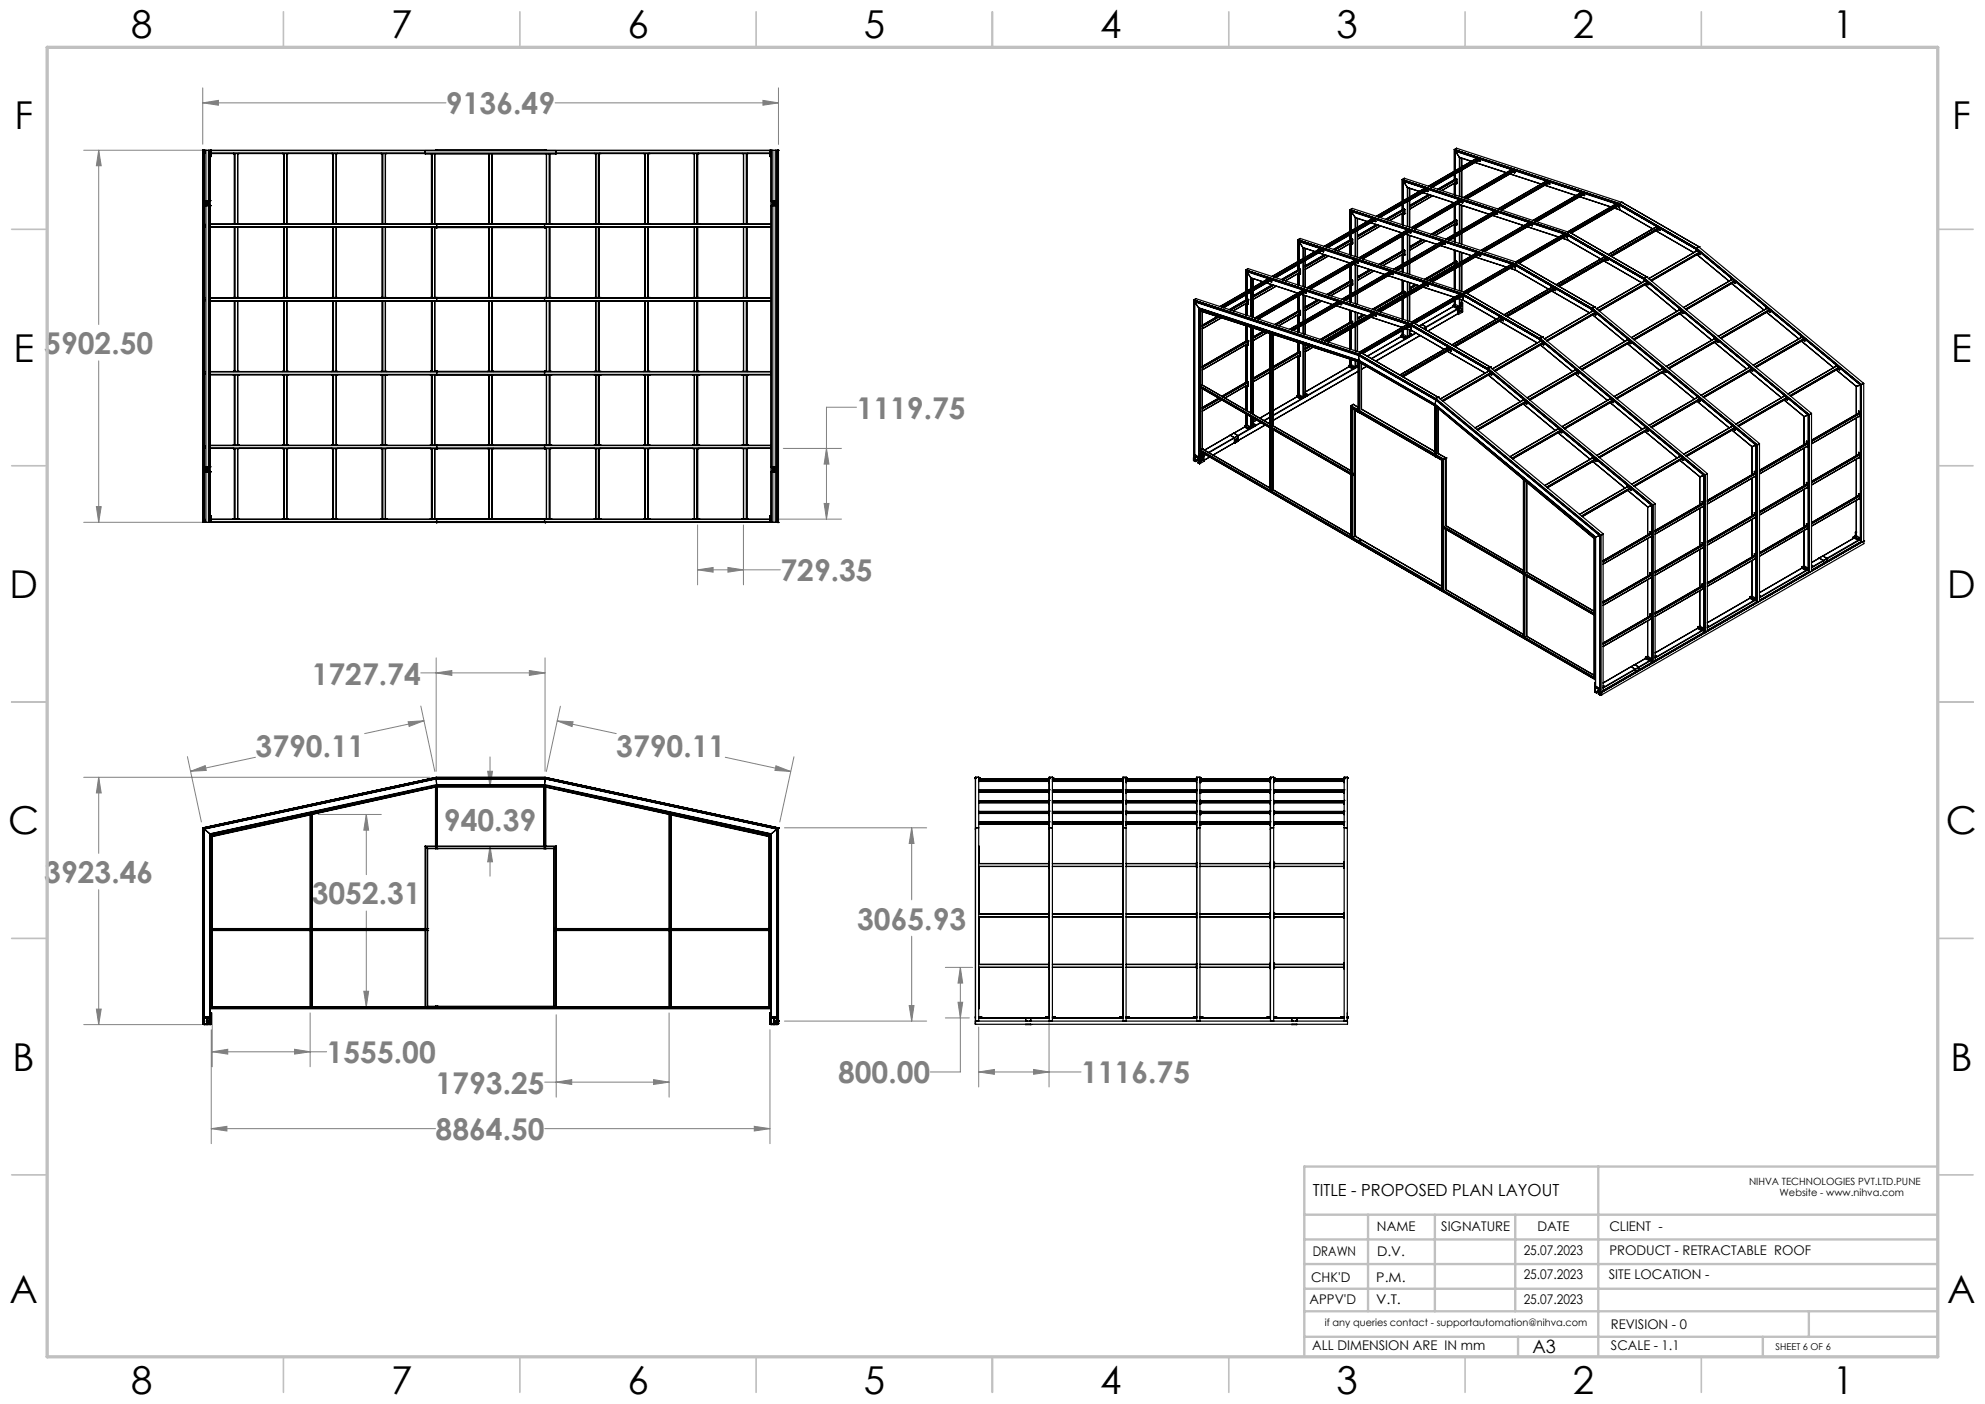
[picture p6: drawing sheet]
<svg xmlns="http://www.w3.org/2000/svg" width="420mm" height="297mm" viewBox="0 0 420 297" stroke-linecap="round" stroke-linejoin="round" font-family="sans-serif">
<defs><g id="words">
<g font-size="8.1">
<text x="27.8" y="8">8</text>
<text x="82.8" y="8">7</text>
<text x="132.8" y="8">6</text>
<text x="182.8" y="8">5</text>
<text x="232.8" y="8">4</text>
<text x="282.8" y="8">3</text>
<text x="332.8" y="8">2</text>
<text x="387.8" y="8">1</text>
<text x="3" y="27.2">F</text>
<text x="413" y="27.2">F</text>
<text x="2.8" y="76.5">E</text>
<text x="412.8" y="76.5">E</text>
<text x="2" y="126.5">D</text>
<text x="412" y="126.5">D</text>
<text x="1.7" y="176.5">C</text>
<text x="411.7" y="176.5">C</text>
<text x="2.7" y="226.5">B</text>
<text x="412.7" y="226.5">B</text>
<text x="2" y="275.7">A</text>
<text x="412" y="275.7">A</text>
<text x="27.8" y="295">8</text>
<text x="82.8" y="295">7</text>
<text x="132.8" y="295">6</text>
<text x="182.8" y="295">5</text>
<text x="232.8" y="295">4</text>
<text x="282.8" y="295">3</text>
<text x="332.8" y="295">2</text>
<text x="387.8" y="295">1</text>
</g>
<g font-size="6.3" fill="#808080">
<text x="94.4" y="24.2">9136.49</text>
<text x="9.4" y="74.9">5902.50</text>
<text x="181.2" y="88.6">1119.75</text>
<text x="165.1" y="123">729.35</text>
<text x="66" y="144.8">1727.74</text>
<text x="54.1" y="160.1">3790.11</text>
<text x="130.4" y="160.1">3790.11</text>
<text x="93.9" y="175.8">940.39</text>
<text x="9.4" y="186.8">3923.46</text>
<text x="66" y="191.3">3052.31</text>
<text x="181.3" y="196.7">3065.93</text>
<text x="69.1" y="224.9">1555.00</text>
<text x="92.2" y="231.4">1793.25</text>
<text x="177.3" y="229.2">800.00</text>
<text x="228.7" y="229.2">1116.75</text>
<text x="92.2" y="241.2">8864.50</text>
</g>
<text font-size="3.9" x="324.3" y="286.2">A3</text>
<text font-size="3.5" x="277.8" y="253.1">TITLE - PROPOSED PLAN LAYOUT</text>
<g font-size="2.8">
<text x="291.4" y="260.4">NAME</text>
<text x="304.9" y="260.5">SIGNATURE</text>
<text x="325.3" y="260.5">DATE</text>
<text x="340.5" y="260.5">CLIENT -</text>
<text x="277.8" y="265.7">DRAWN</text>
<text x="291.4" y="265.7">D.V.</text>
<text x="322.4" y="265.5">25.07.2023</text>
<text x="340.5" y="265.5">PRODUCT - RETRACTABLE ROOF</text>
<text x="277.1" y="275.8">APPV'D</text>
<text x="277.4" y="271.1">CHK'D</text>
<text x="291.2" y="271.1">P.M.</text>
<text x="291.2" y="275.8">V.T.</text>
<text x="322.4" y="270.6">25.07.2023</text>
<text x="322.4" y="275.8">25.07.2023</text>
<text x="340.4" y="270.6">SITE LOCATION -</text>
<text x="340.9" y="281.1">REVISION - 0</text>
<text x="277.7" y="285.6">ALL DIMENSION ARE IN mm</text>
<text x="340.9" y="285.6">SCALE - 1.1</text>
</g>
<g font-size="2.1">
<text x="370.1" y="250.7">NIHVA TECHNOLOGIES PVT.LTD.PUNE</text>
<text x="376.5" y="253.1">Website - www.nihva.com</text>
<text x="280.3" y="280.5">if any queries contact - supportautomation@nihva.com</text>
</g>
<text font-size="2" x="375.7" y="285.6">SHEET 6 OF 6</text>
</g></defs>
<g fill="none" stroke="#808080" stroke-width=".21">
<path d="M42.9 18.6v11.9M164.7 18.6v11.9M17.7 31.8h25.6M20.9 31.8l.5 3.3h-1zM20.9 31.8v36.8M42.9 21.8l3.3-.6v1.1zM42.9 21.8h51.5M117.4 21.8h47.3M161.4 21.2l3.3 .6-3.3 .5zM20.9 76.3v34.2M165.7 94.9h12.3M174.9 94.9l.5 3.3h-1z"/>
<path d="M181.2 86.1h-6.3v23.7M17.7 110.5h25.4M20.4 107.2h1l-.5 3.3zM147.6 111.1v12.6M157.3 111.1v12.6M164.5 109.8h13.5M174.4 106.5h1l-.5 3.3zM92.3 139.2v24M115.3 139.2v24M147.6 120.5l3.3-.5v1zM147.6 120.5h17.5M154 120l3.3 .5-3.3 .5z"/>
<path d="M86.4 152.7l3.3-.2-3.1 1.2zM89 142.3h26.3M89 149.4l3 13.8M89.7 152.5l-12.5 2.7M92.3 142.3l3.3-.5v1.1zM112 141.8l3.3 .5-3.3 .6zM117.9 152.5l3.3 .2-.2 1zM117.9 152.5l12.5 2.7M118.6 149.4l-3 13.8M17.7 164.4h73.3M20.9 164.4l.5 3.3h-1zM20.9 164.4v16.1"/>
<path d="M39.7 160.1l2.9 13.8M40.3 163.2l3.1-1.2 .2 1zM54 160.2l-13.7 3M67.3 172.3h13.4M77.5 172.3l.5 3.3h-1zM77.5 172.3v12.7M103.2 163.2h1l-.5 3.3zM103.7 179l.5 3.3h-1zM103.7 160.1v6.4M103.7 179v6.3M153.5 160.2l13.8 3M164.2 162l3.1 1.2-3.3-.2z"/>
<path d="M166 175.1h30.1M168 160.1l-3 13.8M192.9 175.1l.5 3.3h-1zM192.9 175.1v15.3M20.9 188.2v28.5M77.5 192.7v20.3M192.9 198v18M17.7 216.7h25M20.4 213.5h1l-.5 3.2zM44.7 217.8v24.1M44.9 214.3v11.4M65.6 214.3v11.4"/>
<path d="M67.3 213h13.4M77 209.7h1l-.5 3.3zM117.7 214.7v17.4M141.6 214.3v17.8M162.9 217.8v24.1M166 216h30.1M192.4 212.7h1l-.5 3.3zM200 204.6h5.8M200 215.3h5.1M202.7 212h1l-.5 3.3zM203.2 204.6l.5 3.4h-1zM203.2 204.6v22.2h-6.4"/>
<path d="M207.1 217.3v12.6M222 216.3v13.6M44.7 238.8l3.3-.5v1zM44.7 238.8h47.4M44.9 222.5l3.3-.5v1zM44.9 222.5h24.2M62.3 222l3.3 .5-3.3 .5zM115.3 238.8h47.6M115.3 228.9h26.3M117.7 228.9l3.3-.5v1zM138.3 228.4l3.3 .5-3.3 .5zM159.6 238.3l3.3 .5-3.3 .5z"/>
<path d="M207.1 226.8l3.3-.6v1.1zM207.1 226.8h21.6M218.7 226.2l3.3 .6-3.3 .5z"/>
</g>
<g fill="none" stroke="#c0c0c0" stroke-width=".35">
<path d="M60 2.5v7.5M110 2.5v7.5M160 2.5v7.5M210 2.5v7.5M260 2.5v7.5M310 2.5v7.5M360 2.5v7.5M2.5 48.5h7.5M410 48.5h7.5M2.5 98.5h7.5M410 98.5h7.5M2.5 148.5h7.5"/>
<path d="M410 148.5h7.5M2.5 198.5h7.5M410 198.5h7.5M2.5 248.5h7.5M410 248.5h7.5M60 287v7.5M110 287v7.5M160 287v7.5M210 287v7.5M260 287v7.5M310 287v7.5M360 287v7.5"/>
</g>
<g fill="none" stroke="#c0c0c0" stroke-width=".5">
<path d="M276 257h134M289.5 257v20.4M303.6 257v20.4M320.6 257v20.4M338.2 246.8v40.2M410 246.8h-134v40.2M276 272.6h134M276 267.4h134M276 262.2h134M276 277.4h134M382.7 277.4v5.4M276 282.8h134"/>
<path d="M321.2 282.8v4.2M373 282.8v4.2"/>
</g>
<path d="M10 10h400v277h-400z" fill="none" stroke="#c0c0c0" stroke-width=".7"/>
<path d="M44.7 238.8l3.3-.5v1zM159.6 238.3l3.3 .5-3.3 .5zM20.9 164.4l.5 3.3h-1zM20.4 213.5h1l-.5 3.2zM117.9 152.5l3.3 .2-.2 1zM164.2 162l3.1 1.2-3.3-.2zM92.3 142.3l3.3-.5v1.1zM112 141.8l3.3 .5-3.3 .6zM40.3 163.2l3.1-1.2 .2 1zM86.4 152.7l3.3-.2-3.1 1.2zM192.4 212.7h1l-.5 3.3zM192.9 175.1l.5 3.3h-1zM44.9 222.5l3.3-.5v1zM62.3 222l3.3 .5-3.3 .5zM77 209.7h1l-.5 3.3zM77.5 172.3l.5 3.3h-1zM103.2 163.2h1l-.5 3.3zM103.7 179l.5 3.3h-1zM117.7 228.9l3.3-.5v1zM138.3 228.4l3.3 .5-3.3 .5zM147.6 120.5l3.3-.5v1zM154 120l3.3 .5-3.3 .5zM174.4 106.5h1l-.5 3.3zM174.9 94.9l.5 3.3h-1zM20.9 31.8l.5 3.3h-1zM20.4 107.2h1l-.5 3.3zM42.9 21.8l3.3-.6v1.1zM161.4 21.2l3.3 .6-3.3 .5zM207.1 226.8l3.3-.6v1.1zM218.7 226.2l3.3 .6-3.3 .5zM203.2 204.6l.5 3.4h-1zM202.7 212h1l-.5 3.3z" fill="#808080"/>
<g fill="none" stroke="#000" stroke-width=".25">
<path d="M42.9 31.8h.1M42.9 31.8v78.7M43.1 31.8h.1M43.1 31.8v78.7M43.1 32.1h.1M43.1 32.2h.1M43.1 32.5h.1M43.2 31.8h.1M43.2 31.8l-.1 78.7M43.2 31.8h-.3v78.7h.3M43.3 31.8h1.1M43.3 31.8v10.6"/>
<path d="M43.6 31.8v10.6M44.1 31.8v10.6M44.4 31.8h.1M44.4 31.8v10.6M44.5 33.1h.1M44.5 31.8v.1M44.5 31.9v1.2M44.5 33.1v76M44.5 31.8h118.6M44.5 31.9h118.6M44.5 33.1h.2M44.6 33.1h.1"/>
<path d="M44.6 31.9h.1M44.6 31.9v1.2M44.7 33.1h-.2M44.7 31.8v1.3M44.7 32.5h118.2M44.7 32.5h45.3M44.7 32.4h118.2M49.4 32.5h.1M49.6 32.5v14.8M49.7 32.5v14.8M50.3 32.5v14.8M50.6 32.5h.1"/>
<path d="M59.8 32.5h.1M59.9 32.5h.1M60 32.5v14.8M60.1 32.5v14.8M60.7 32.5v14.8M61 32.5h.1M70.2 32.5h.1M70.3 32.5h.1M70.4 32.5v14.8M70.5 32.5v14.8M70.6 32.5v14.8M71.1 32.5v14.8"/>
<path d="M71.4 32.5h.1M80.6 32.5h.1M80.7 32.5h.1M80.9 32.5v14.8M81 32.5v14.8M81.5 32.5v14.8M81.6 32.5v14.8M81.8 32.5h.1M90 31.9v.7h27.7v-.7M91.3 32.6v14.7M91.4 32.6v14.7M92 32.6v14.7"/>
<path d="M92.3 31.7h.1M92.3 31.7h23M103.5 32.6v14.7M104.1 32.6v14.7M115.3 31.7h.1M115.3 31.7v.1M115.6 32.6v14.7M116.2 32.6v14.7M116.3 32.6v14.7M117.7 32.5h45.2M125.7 32.5h.1M126 32.5v14.8"/>
<path d="M126.1 32.5v14.8M126.6 32.5v14.8M126.7 32.5v14.8M126.8 32.5v14.8M126.8 32.5h.1M127 32.5h.1M136.2 32.5h.1M136.5 32.5v14.8M137.1 32.5v14.8M137.2 32.5v14.8M137.3 32.5h.1M137.4 32.5h.1"/>
<path d="M146.6 32.5h.1M146.9 32.5v14.8M147.5 32.5v14.8M147.6 32.5v14.8M147.7 32.5h.1M147.8 32.5h.1M157 32.5h.1M157.3 32.5v14.8M157.9 32.5v14.8M158 32.5v14.8M158.1 32.5h.1M158.3 32.5h.1"/>
<path d="M162.9 33.1h.2M162.9 31.8v1.3M163 33.1h.1M163 31.9h.1M163 31.9v1.2M163.1 31.8h.1M163.1 33.1h.1M163.1 31.8v.1M163.1 31.9v1.2M163.1 33.1v76M163.2 31.8v10.6M163.2 31.8h1.2"/>
<path d="M163.5 31.8v10.6M164 31.8v10.6M164.4 31.8h.1M164.4 31.8v10.6M164.5 32.1h.1M164.5 31.8h.1M164.5 32.2h.1M164.5 32.5h.1M164.5 31.8v78.7M164.5 31.8h.2v78.7h-.2M164.7 31.8h.1M164.7 31.8v78.7"/>
<path d="M296.7 38h.1M296.7 38l.4-.3 35 11.5-.5 .2zM296.7 38v4.6M296.8 38.1v4.4M296.9 38.2v4.3M296.9 38.2l34.8 11.4h-.1M296.9 38.3l34.7 11.3M296.9 38.3h.1M296.9 38.1v.1M296.9 38.3v4.2M296.9 38.3l.9 1.3M296.9 38.3l34.7 11.4"/>
<path d="M297 38.1h.1M297 38.1l-.1 .1M297.8 39.6v.1M297.8 39.6l2.5 .9-2.5-.8M297.8 39.6v2.4M297.9 39.7v2.2M298.2 39.8v1.9M298.3 39.8v1.9M301.2 39.8h.1M301.2 39.8v.2M301.2 39.8l.8 .2M301.4 39.9h.1"/>
<path d="M301.4 39.9l-10.2 5.9M301.4 39.9l.4 .1M307.7 31.6v4.6M307.7 36.9v1.1M307.7 38.8v2.4M307.7 31.6l.5-.2 34.9 11.4-.4 .3zM307.8 31.7v4.5M307.9 37.9h.1M307.9 37.7h.1M307.9 31.9h.1M307.9 36.8l-.1 1.2M307.9 38.7v2.5"/>
<path d="M307.9 31.9l34.8 11.3M307.9 38.7h.1M307.9 38.7l.3 .1M307.9 37.9l-3.7 2.1M307.9 31.7v4.4M307.9 36.8v.9M307.9 37.9l.1 .1M307.9 37.7l.3 .2M307.9 31.9v.1M307.9 31.9v4.2M307.9 38.7v2.6M307.9 32l.9 1.3"/>
<path d="M307.9 32l34.7 11.4M307.9 37.7l.3 .1M308 38.7h.1M308 37.9h.1M308 31.7v.1M308 31.8h.1M308 38l.1 .1M308 31.8l-.1 .1M308 31.8l34.6 11.3M308 38l-3.6 2.1M308.1 38.6h.1M308.1 38.6l-3.1 1.7"/>
<path d="M308.1 38.1v.5M308.1 38.1l-3.6 2M308.2 37.9v.1M308.2 37.8l.1 .2M308.2 38v.8M308.2 38h.1M308.2 37.8v.1M308.3 38.8l-.1 .1M308.3 38v.8M308.3 38.8h-.1M308.8 33.3h.1M308.8 33.3l2.6 .8"/>
<path d="M308.8 33.3v2.3M308.8 36.3v5.3M308.9 33.3v2.2M308.9 36.2v5.4M309.3 33.4v1.9M309.3 36v5.7M312.1 34.4l6.6 2.1M312.3 33.4v.2M312.3 33.4h.1M312.3 33.4l.7 .3M312.3 33.4h-.1M312.3 33.4l.8 .3"/>
<path d="M312.5 33.5h.1M312.5 33.5l-10.3 5.9M312.5 33.5l.3 .1M312.7 34l.4 .1M312.8 33.6l.1 .1M312.8 33.6l-10.2 5.9M312.9 33.7v.2M312.9 33.7l-10.2 5.8M312.9 33.9l-9.9 5.7M312.9 33.9h.1M313 33.7l.1 .1M313 33.9h.1"/>
<path d="M313.1 33.7h.1M313.1 33.7h-.1M313.1 33.8v.3M313.1 33.7v.1M313.1 33.7l.1 .4M313.1 34.1h.1M313.2 34.1h.1M313.2 34.1h-.1M319.5 36.8l6.6 2.1M319.6 35.8h.1M319.6 35.9l.1 .1M319.7 35.8l-.1 .1"/>
<path d="M319.7 35.8l.7 .3M319.8 35.9l-10.2 5.9M319.8 35.9h.1M319.8 35.9l.4 .1M320.1 36.4l.4 .1M320.2 36l.1 .1M320.2 36l-10.2 5.9M320.3 36.1v.2M320.3 36.1l-10.2 5.9M320.3 36.3l-9.9 5.7M320.3 36.3l-10 5.7M320.4 36.3h.1"/>
<path d="M320.4 36.1l.1 .1M320.5 36.2h.1M320.5 36.2v.3M320.5 36.5h.1M326.8 39.2l6.7 2.1-6.6-2.1M327 38.3h.1M327 38.3v.1M327 38.3l.8 .2M327.1 38.2l-.1 .1M327.1 38.2l.7 .3M327.2 38.3l.4 .1M327.4 38.8l.4 .2"/>
<path d="M327.6 38.4v.1M327.6 38.4l-10.2 5.9M327.6 38.5l.1 .2M327.6 38.5l-10.1 5.9M327.7 38.7h.1M327.7 38.7l-10 5.7M327.8 38.5v.1M327.8 38.7h.1M327.8 38.5h.1M327.8 38.6h.1M327.8 38.6l.1 .3M327.9 38.9l-.1 .1"/>
<path d="M327.9 38.9h.1M327.9 38.9v.1M43.1 47.4h.1M43.1 47.7h.1M43.1 47.8h.1M43.1 48.1h.1M43.2 43.5h.1M43.2 42.4v.1M43.2 42.4h.1M43.2 43.5h1.3M43.2 42.4h1.3M43.3 43.5v55.2"/>
<path d="M43.4 42.7h.1M43.4 43.4h.1M43.4 43.2v.2zM43.5 43h.1zM43.6 43h.1M43.6 43.5v55.2M43.7 42.4l.1 1.1M43.7 43.5h.1M43.8 42.9h.1M43.8 42.5h.1M43.8 43.5h.1M43.8 43h.1"/>
<path d="M43.9 43.5h.1M43.9 42.4v1.1M44.1 42.9v.1zM44.1 43h.1M44.1 43.5v55.2M44.2 42.6l.1 .1zM44.3 43.2v.2zM44.3 42.7h.1M44.3 43.4h.1M44.4 43.5v55.2M44.5 42.4v.1M44.5 43.5h.1"/>
<path d="M44.5 42.4h.1M44.5 47.4h118.6M44.5 48.1h4.9M44.5 48h118.6M49.4 48.1h.1M49.4 47.3h.1M49.4 47.3v.1M49.4 48v.1M49.5 48.1h10.4M49.5 47.3h1.1M49.5 47.3v.1M49.5 48v.1"/>
<path d="M49.6 48.1v14.8M49.7 48.1v14.8M50.3 48.1v14.8M50.6 48.1h.1M50.6 47.3h.1M50.6 47.3v.1M50.6 48v.1M59.8 47.3h.1M59.8 48.1h.1M59.8 47.3v.1M59.8 48v.1M59.9 47.3h.1"/>
<path d="M59.9 48.1h.1M59.9 47.3v.1M59.9 48v.1M59.9 48.1h1.1M59.9 47.3h1.1M60 48.1v14.8M60.1 48.1v14.8M60.7 48.1v14.8M61 47.3v.1M61 48.1h.1M61 48v.1M61 48.1h9.3"/>
<path d="M70.2 47.3h.1M70.2 48.1h.1M70.2 47.3v.1M70.2 48v.1M70.3 47.3h.1M70.3 48.1h.1M70.3 47.3v.1M70.3 48v.1M70.3 48.1h10.4M70.3 47.3h1.1M70.4 48.1v14.8M70.5 48.1v14.8"/>
<path d="M70.6 48.1v14.8M71.1 48.1v14.8M71.4 47.3v.1M71.4 48h.1M80.6 48.1h.1M80.6 47.3h.1M80.6 47.3v.1M80.6 48v.1M80.7 48.1h.1M80.7 47.3h.1M80.7 47.3v.1M80.7 48v.1"/>
<path d="M80.8 48.1h1M80.8 47.3h1M80.8 47.3v.1M80.8 48v.1M80.9 48.1v14.8M81 48.1v14.8M81.5 48.1v14.8M81.6 48.1v14.8M81.8 48.1h.1M81.8 47.3l.1 .1M81.8 47.3v.1M81.8 48v.1"/>
<path d="M81.9 48v.1M81.9 48.1h9.2M91.1 47.3h.1M91.1 48.1h.1M91.1 47.3v.1M91.1 48v.1M91.2 47.3h12M91.2 47.3v.1M91.2 48v.1M91.3 48.1v14.8M91.4 48.1v14.8M92 48.1v14.8"/>
<path d="M92.3 48l-1.1 .1M92.3 48.1v.1M92.3 47.3v.1M92.3 48v.2M92.3 48.1l11.2 .1M92.3 48.2h.1M92.3 47.4h.1M92.3 47.3h.1M92.4 47.4h.1M92.4 47.4v.6M103.2 48l.1 .1M103.2 47.3h.1"/>
<path d="M103.2 47.3v.1M103.3 48.1h1.1M103.3 47.3h1.1M103.3 47.3v.1M103.3 48v.1M103.5 48.1v14.8M104.1 48.1v14.8M104.4 47.3h.1M104.4 47.3v.1M104.4 48v.1M104.4 47.3h12M115.2 47.4v.6"/>
<path d="M115.2 47.4h.1M115.3 47.3h.1M115.3 47.4h.1M115.3 48.1h.1M115.3 47.3v.1M115.3 48v.2M115.3 48.1h1.1M115.3 48.1v.1M115.3 48.2h.1M115.3 48.1l-11.2 .1M115.4 48l-.1 .1M115.6 48.1v14.8"/>
<path d="M116.2 48.1v14.8M116.3 48.1v14.8M116.4 48.1h.1M116.4 47.3h.1M116.4 47.3v.1M116.4 48v.1M116.5 48.1h9.2M116.5 47.3h.1M116.5 47.3v.1M116.5 48v.1M116.6 48.1h.1M116.6 47.3h.1"/>
<path d="M116.6 47.3v.1M116.6 48v.1M125.7 48.1h.1M125.7 48v.1M125.8 47.3l-.1 .1M125.8 48.1h1M125.8 47.3h1M125.8 47.3v.1M125.8 48v.1M126 48.1v14.8M126.1 48.1v14.8M126.6 48.1v14.8"/>
<path d="M126.7 48.1v14.8M126.8 48.1v14.8M126.8 47.3h.1M126.8 48.1h.1M126.8 47.3v.1M126.8 48v.1M126.9 48.1h10.4M126.9 47.3h.1M126.9 47.3v.1M126.9 48v.1M127 47.3h.1M127 48.1h.1"/>
<path d="M127 47.3v.1M127 48v.1M136.2 48h.1M136.2 47.3v.1M136.2 47.3h1.1M136.5 48.1v14.8M137.1 48.1v14.8M137.2 48.1v14.8M137.3 48.1h.1M137.3 47.3h.1M137.3 47.3v.1M137.3 48v.1"/>
<path d="M137.3 48.1h9.3M137.4 48.1h.1M137.4 47.3h.1M137.4 47.3v.1M137.4 48v.1M146.6 48.1h.1M146.6 48v.1M146.6 47.3v.1M146.6 48.1h1.1M146.6 47.3h1.1M146.9 48.1v14.8M147.5 48.1v14.8"/>
<path d="M147.6 48.1v14.8M147.7 48.1h.1M147.7 47.3h.1M147.7 47.3v.1M147.7 48v.1M147.8 48.1h10.3M147.8 47.3h.1M147.8 47.3v.1M147.8 48v.1M147.8 48.1h.1M157 48h.1M157.1 47.3l-.1 .1"/>
<path d="M157.1 47.3h1M157.1 47.3v.1M157.3 48.1v14.8M157.9 48.1v14.8M158 48.1v14.8M158.1 48.1h.1M158.1 47.3h.1M158.1 47.3v.1M158.1 48v.1M158.2 47.3l.1 .1M158.2 48.1h4.9M158.2 47.3v.1"/>
<path d="M158.2 48v.1M158.3 48.1h.1M158.3 48v.1M163.1 42.5h1.4M163.1 43.5h.1M163.1 43.5h1.4M163.2 43.5v55.2M163.3 42.6v.1zM163.3 43.2v.2zM163.3 43.3h.1M163.3 42.6h.1M163.5 42.9l.1 .1z"/>
<path d="M163.5 43h.1M163.5 43.5v55.2M163.7 42.4v1.1M163.7 43.5h.1M163.7 42.5h.1M163.7 42.9h.1M163.7 43h.1M163.8 43.5h.1M163.9 42.4l-.1 1.1M164 42.9l.1 .1zM164 43h.1M164 43.5v55.2"/>
<path d="M164.2 43.2l.1 .2zM164.3 42.7h.1M164.3 43.3h.1M164.3 42.6h.1M164.4 43.5v55.2M164.4 43.5h.1M164.5 47.7h.1M164.5 47.4h.1M164.5 48.1h.1M164.5 47.8h.1M164.5 43.5h.1M263.6 57.1v4.6"/>
<path d="M263.6 57.1l.5-.3 34.9 11.5M263.6 57.1l34.9 11.4M263.7 57.1v4.5M263.8 57.4v.1M263.8 57.2v4.4M263.8 57.5l.9 1.3M263.8 57.5l34.7 11.3M263.9 57.3h.1M263.9 57.3h-.1l34.8 11.4-.1 .1M264.7 58.8h.1M264.7 58.8v2.3M264.7 58.8l2.5 .8"/>
<path d="M264.8 58.8v2.2M265.1 58.9v1.9M268 59.8l6.6 2.2-6.6-2.1M268.1 58.9h.1M268.1 58.9v.2M268.1 58.9l.8 .3M268.2 58.9l.7 .3M268.3 59l.4 .1M268.6 59.5l.4 .1M268.7 59.1v.1M268.7 59.1l-10.2 5.9M268.7 59.2l.1 .2"/>
<path d="M268.7 59.2l-10.1 5.8M268.8 59.4l-9.9 5.7M268.9 59.2h.1M268.9 59.4h.1M268.9 59.2l.1 .4M269 59.6h.1M274.6 50.7v4.6M274.6 56v1.1M274.6 57.9v2.4M274.6 50.7l.5-.3 34.9 11.5-.4 .3zM274.6 50.8l34.9 11.4M274.7 50.8v4.4"/>
<path d="M274.7 55.9v1.1M274.7 57.8v2.5M274.8 57h.1M274.8 57.8h.1M274.8 56.8h.1M274.8 57l-3.7 2.1M274.8 55.9v1.1M274.8 57.8v2.6M274.8 51h.1M274.8 51l34.8 11.4M274.8 50.8v4.4M274.8 57l.2 .1"/>
<path d="M274.8 56.8l.3 .2M274.8 57.8l.3 .2M274.8 51v.1M274.8 51.1l.9 1.3M274.8 51.1l34.7 11.3M274.8 50.8v.1M274.8 51.1v4.1M274.8 55.9v.9M275 57.9h.1M275 57h.1M275 50.9h.1M275 57.1v.1"/>
<path d="M275 50.9l-.2 .1M275 57.1l-3.6 2.1M275 57.6v.1M275 57.6l-3 1.8M275 57.7l-3 1.7M275 57.2v.4M275 57.2l-3.5 2M275.1 57v.1M275.1 57h.1M275.1 57.9v.1M275.1 57.1v.8M275.1 57.9h.1"/>
<path d="M275.2 57.9l-.1 .1M275.2 57v.9M275.2 57l-.1 .1M275.7 52.4h.1M275.7 52.4l2.6 .8M275.7 52.4v2.3M275.7 55.4v5.2M275.8 52.5v2.1M275.8 55.3v5.4M276.2 52.6v1.8M276.2 55.1v5.7M279.2 52.6v.1"/>
<path d="M279.2 52.6h.1M279.2 52.5h.1M279.2 52.5v.1M279.2 52.6l.7 .2M279.2 52.5l.7 .3M279.3 52.6h.1M279.3 52.6l-10.2 5.9M279.4 52.6l.4 .1M279.4 52.6l-10.2 5.9M279.6 53.1l.4 .2M279.8 52.7v.1M279.8 52.7l-10.2 5.9"/>
<path d="M279.8 52.8v.2M279.8 52.8l-10.2 5.9M279.8 53h.1M279.8 53l-9.9 5.7M279.9 52.8l.1 .1M279.9 53h.1M279.9 52.8h.1M280 52.9v.3M280 52.8v.1M280 52.8l.1 .4M280 53.2v.1M280.1 53.2h-.1"/>
<path d="M280.1 53.2l-.1 .1M280.2 53.9l-4 2.3 4-2.3M280.4 54l-4.2 2.4M280.5 54l-4.3 2.5M281 52.4l9.9-5.8zM281.1 54.2l-4.9 2.8M285.6 55.6l-6.6-2.1 6.6 2.2M285.6 44.4h.1M285.6 44.4l.5-.3 35 11.4M285.6 44.4v4.6M285.6 49.6v1.2M285.6 51.5v2.4"/>
<path d="M285.6 56.3v3.1M285.6 44.4l35 11.4M285.7 44.4v4.5M285.7 49.6v1.1M285.7 51.5v2.4M285.7 56.3v3.1M285.7 44.4l34.9 11.4M285.9 50.4h.1M285.8 44.4v4.5M285.8 59.4h.1M285.8 50.7h.1M285.8 50.7l-3.6 2.1"/>
<path d="M285.8 59.4l-5.1 2.9M285.8 59.4l-5 2.9M285.8 59.2h.1M285.8 44.6h.1M285.8 49.6v1.1M285.8 56.2v3.2M285.8 44.6l34.9 11.3-.1 .1M285.8 59.4l.2 .1M285.8 50.7l.2 .1M285.9 44.7h.1M285.9 59.2h-.1M285.9 59.2h.1"/>
<path d="M285.9 51.4l-.1 2.6M285.9 51.4l.3 .2M285.9 44.4v4.5M285.9 49.5v.9M285.9 51.4v2.6M285.9 56.2v2.9M285.9 59.2l.2 .1M285.9 50.4l.2 .2M285.9 44.7l.8 1.3M285.9 44.7l34.7 11.4M285.9 44.7v4.1M285.9 51.5v2.5"/>
<path d="M285.9 56.2v3M286 44.5h.1M286 59.3h.1M286 51.5h.1M286 50.6h.1M286 44.5l-.2 .1M286 59.5h.1M286 50.8h.1M286 50.8l-3.6 2M286 59.5l-5 2.9M286 51.3h.1M286 51.3l-3 1.8"/>
<path d="M286 50.8v.5M286 59.5v.5M286 50.8l-3.5 2.1M286 59.5l-4.9 2.9M286.1 59.3l.1 .1M286.1 50.6l.1 .1M286.1 50.6h.1M286.1 59.3h.1M286.2 50.7v.9M286.2 59.4v.9M286.2 59.4h.1M286.2 50.7h.1"/>
<path d="M286.2 51.5v.1M286.2 50.7v.8M286.4 55.9l6.6 2.2-6.6-2.2M286.6 55l-.1 .1M286.6 55h.1M286.6 55l.7 .2M286.7 55h.1M286.7 46l.1 .1M286.7 55l-10.2 5.9M286.7 46l2.6 .9-2.5-.8M286.7 55l.4 .1M286.7 46v2.3"/>
<path d="M286.7 49v5.3M286.7 56v5.7M286.8 46.1v2.2M286.8 49v5.3M286.8 56.1v5.5M287 55.6l.4 .1M287.1 55.1l.1 .1M287.1 55.1l-10.2 5.9M287.2 55.2v.2M287.2 55.2l-10.2 5.9M287.2 55.4v.1M287.2 55.4l-10 5.7"/>
<path d="M287.2 46.2v1.8M287.2 48.8v5.6M287.2 56.2v5.2M287.2 49.8l4.1-2.3-4.1 2.4M287.2 59.3l3.5-2-3.5 2M287.3 55.2v.1M287.3 55.2h.1M287.3 55.4h.1M287.3 55.3l.1 .3M287.4 55.7h.1M287.4 55.2l-.1 .1M287.4 55.2v.4"/>
<path d="M287.4 55.6v.1M289.8 57l-2.6 1.6 2.7-1.6M290.1 47.1l6.6 2.2-6.7-2.2M290.1 57.1l-2.9 1.7M290.2 57.1l-3 1.7M290.2 46.2v.1M290.2 46.2h.1M290.2 46.2l.7 .2M290.2 46.2l.8 .2M290.4 46.2h.1M290.4 46.2l-10.2 5.9M290.4 46.2l.4 .2"/>
<path d="M290.7 46.8l.3 .1M290.8 46.4h.1M290.8 46.4l-10.2 5.8M290.8 46.4l.1 .2M290.8 46.4l-10.1 5.9M290.9 46.4l.1 .1M291 46.6h.1M291 46.4v.1M291 46.4h-.1M291 46.5l.1 .3M291 46.9h.1M291 46.5h.1"/>
<path d="M291.1 46.8l-.1 .1M291.1 46.8v.1M291.1 46.8h.1M291.5 47.6l-4.3 2.5M291.6 47.6l-4.4 2.5M292 46l9.9-5.8zM292.1 47.8l-4.9 2.8M293.9 57.4h.1M293.9 57.4v.1M293.9 57.4l.8 .2M293.9 57.4l.7 .2M294.1 57.4l.4 .2"/>
<path d="M294.4 58l.3 .1M294.5 57.6h.1M294.5 57.6l-10.2 5.8M294.5 57.6l.1 .2M294.5 57.6l-10.1 5.9M294.6 57.6l.1 .1M294.6 57.6h.1M294.7 57.9h.1M294.7 57.6v.1M294.7 57.7l.1 .3M294.7 57.7h.1M294.8 58l-.1 .1"/>
<path d="M294.8 58h.1M296.7 49.9v3.2M296.7 56.6v.9M296.7 43.2v1.2M296.7 45.1v2.5M296.7 53.8v2.1M296.7 59.3v2.5M296.8 49.9l.1 3.1M296.8 43.2v1.1M296.8 45.1v2.5M296.8 53.8v2.1M296.8 56.5v1.1"/>
<path d="M296.8 59.3v2.4M296.8 44.3h.1M296.9 52.8h.1M296.8 44.3l-3.6 2.1M296.9 45h.1M296.9 45l.3 .2M296.9 43.2v.9M296.9 53.8h.1M296.9 53.8l.3 .1M296.9 44.3l-3.7 2.1M296.9 53l-5.1 2.9M296.9 45v2.6"/>
<path d="M296.9 49.8v3M296.9 53.8v2M296.9 56.5v1.1M296.9 59.3v2.2M296.9 44.3l.1 .1M296.9 53l.1 .1M296.9 52.8l.2 .1M296.9 44.1l.2 .1M296.9 43.1v1M296.9 45.1v2.5M296.9 59.4v2.1M296.9 44.1l.3 .1"/>
<path d="M296.9 52.8l.3 .1M297 45.1h.1M297 44.2h.1M297 53.8h.1M297 52.9h.1M297 44.4h.1M297 53.1l.1 .1M297 44.4l-3.6 2.1M297 53.1l-5 2.9M297.1 44.9l-3.1 1.8M297.1 53.6l-.1 .1M297.1 53.6l-4.5 2.6"/>
<path d="M297.1 44.4v.5M297.1 53.2v.4M297.1 53.2l-5 2.8M297.1 44.4l-3.6 2.1M297.1 44.2l.1 .1M297.1 52.9l.1 .2M297.1 44.2h.1M297.1 52.9h.1M297.2 44.2v.1M297.2 52.9v1M297.2 45.2h.1M297.2 53.9h.1"/>
<path d="M297.2 44.3v.9M297.4 49.5l6.6 2.2M297.6 48.6v.2M297.6 48.6h.1M297.6 48.6l.7 .2M297.7 48.6h.1M297.7 48.6l-10.2 5.9M297.7 48.6l.4 .2M297.8 42.6v5.3M297.8 49.7v5.6M297.8 56v1.9M297.8 59.7v2.3"/>
<path d="M297.9 42.6v5.3M297.9 49.7v5.5M297.9 55.9v2M297.9 59.7v2.2M298 49.2l.4 .1M298.1 48.8h.1M298.1 48.8l-10.2 5.9M298.2 48.8v.2M298.2 48.8l-10.2 5.9M298.2 49l-9.9 5.8M298.2 42.4v5.6M298.2 49.8v5.2"/>
<path d="M298.2 55.7v2.3M298.2 59.8v1.9M298.3 59.8v1.9l2-1.2M298.3 52.2l2.6-1.5-2.6 1.5M298.3 42.4v5.6M298.3 49.8v5.2M298.3 55.7v2.3M298.3 48.8l.1 .1M298.3 49.1h.1M298.4 48.9v.3M298.4 48.9h.1M298.4 49.2v.1"/>
<path d="M298.4 49.2h.1M301.1 40.7l6.6 2.2M301.1 50.8l-2.8 1.6M301.2 50.8l-2.9 1.7M301.3 59.8v.1M301.3 59.8h.1M301.3 59.8l.7 .2M301.4 59.8l-10.2 5.9 5.9-3.3v-.5M301.4 59.8h.1M301.5 59.8l-10.2 5.9M301.5 59.8l.3 .2M301.7 40.4l.4 .1"/>
<path d="M301.7 50.9l-3.4 2 3.4-2M301.8 40h.1M301.8 40l-10.2 5.9M301.8 60h.1M301.8 40l.1 .2M301.8 40l-10.1 5.9M301.8 60l-10.2 5.9M302 40v.1M302 40h.1M302 40.3h.1M302 40.1l.1 .4M302.1 40.5h.1"/>
<path d="M302.3 41.2l-4 2.3M302.5 41.2l-4.2 2.5M302.6 41.2l-4.3 2.6M303.1 59.6l9.9-5.7zM303.1 41.4l-4.8 2.8 4.8-2.8M304.9 51v.1M304.9 51l.8 .3M305 51h.1M305 51h-.1M305 51l.7 .2M305.1 51h.1M305.1 51l-10.2 5.9"/>
<path d="M305.1 51l.4 .2M305.4 51.6l.4 .1M305.5 51.2l.1 .1M305.5 51.2l-10.2 5.9M305.6 51.3v.1M305.6 51.3l-10.2 5.8M305.6 51.4v.1M305.6 51.4l-9.9 5.8M305.7 51.3h.1M305.7 51.2l.1 .1M305.7 51.5h.1M305.7 51.2v.1"/>
<path d="M305.8 51.3v.4M305.8 51.3h.1M305.8 51.3v.3M305.8 51.7h.1M305.8 51.6v.1M306.7 50.8l9.9-5.7zM307.7 43.6v3.1M307.7 47.5v2.1M307.7 50.2v.9M307.7 52.9v2.5M307.7 56.2h.1M307.7 56.9v4.2"/>
<path d="M307.9 46.6h.1M307.9 46.6l-5.1 3 5.1-3M307.9 43.5l-.1 3.2M307.9 47.4l-.1 2.1M307.9 50.2v1M307.9 52.9l-.1 2.5M307.9 56.1l-.1 .1M307.9 56.8v4.4M307.9 56.1h.1M307.9 55.3l-6.5 3.8M307.9 55.1v.1M307.9 55.1h.1"/>
<path d="M307.9 47.4h.1M307.9 46.4h.1M307.9 43.5v2.9M307.9 47.4v2.1M307.9 53v2.1M307.9 55.3l.1 .2M307.9 46.6l.1 .1M307.9 55.1l.3 .2M307.9 46.4l.3 .2M307.9 47.4v2M307.9 50.1v1.1M308 47.4h.1"/>
<path d="M308 46.6h.1M308 55.5h.1M308 46.7l.1 .1M308 55.3h.1M308 55.5l-6.4 3.7M308 46.7l-5 2.9M308.1 47.3h.1M308.1 56l-5.8 3.3M308.1 55.9l-5.9 3.4M308.1 47.3l-4.4 2.5M308.1 46.8v.5M308.1 55.5v.5"/>
<path d="M308.1 55.5l-6.4 3.7M308.1 46.8l-5 2.9M308.1 47.3l-4.5 2.5M308.2 55.3v.1M308.2 46.6v.1M308.2 55.3h.1M308.2 46.6l.1 .1M308.2 46.7v.9l-.3-.2M308.2 55.4v.5M308.2 46.7h.1M308.2 46.6h.1M308.3 47.5l-.1 .1"/>
<path d="M308.3 55.3l-.1 .1M308.3 46.7v.9M308.3 55.3v.6M308.4 43.2l6.6 2.1M308.5 43.1l6.6 2.2M308.6 42.2v.2M308.6 42.2h.1M308.6 42.2l.8 .2M308.8 42.3h.1M308.8 42.3l-10.2 5.9M308.8 42.3l.4 .1M308.8 43.3v5.6"/>
<path d="M308.8 49.6v1.9M308.8 53.3v2.3M308.8 56.3v5.2M308.9 43.3v5.6M308.9 49.6v1.9M308.9 53.3v2.3M308.9 56.2v5.3M309.1 42.8l.3 .1M309.2 42.4v.1M309.2 42.4l-10.2 5.9M309.2 42.5v.1M309.2 42.5l-10.2 5.8"/>
<path d="M309.2 42.6l-9.9 5.8M309.3 43.4v5.2M309.3 49.4v2.3M309.3 53.4v1.9M309.3 56v5.7M309.4 42.7h.1M309.4 42.4v.1M309.4 42.4l.1 .1M309.5 42.9h-.1M309.5 42.9h.1M309.5 42.5v.4M309.5 42.5h-.1"/>
<path d="M311.4 54.1l-6.6-2.1 6.6 2.1M312.1 54.4l6.7 2.1-6.6-2.1M312.3 53.4v.2M312.3 53.4h.1M312.3 53.4l.8 .3M312.5 53.5h.1M312.5 53.5l-10.2 5.9M312.5 53.5l.4 .1M312.8 54l.4 .1M312.9 53.6v.1M312.9 53.6l-10.2 5.9M312.9 53.7l.1 .2"/>
<path d="M312.9 53.7l-10.1 5.8M313.1 53.7h.1M313.1 53.9h.1M313.1 53.7l.1 .4M313.2 54.1h.1M315.8 45.6l6.6 2.1M316 44.6h.1M316 44.6v.2M316 44.6l.7 .3M316.2 44.7h.1M316.2 44.7l-10.2 5.9M316.2 44.7l.3 .1"/>
<path d="M316.4 45.2l.4 .1M316.5 44.8l.1 .1M316.5 44.8l-10.1 5.9M316.6 44.9v.2M316.6 44.9l-10.2 5.8M316.7 44.9h.1M316.7 45.1h.1M316.8 44.9h.1M316.8 44.9v.4M316.8 45.3h.1M316.9 45.3h.1M317 44.2l10.2-5.9z"/>
<path d="M319.5 56.8l1.2 .3M319.5 56.8l1.1 .3M319.7 55.8v.2M319.7 55.8h.1M319.7 55.8l.7 .3M319.7 55.8l.8 .3M319.9 55.9h.1M319.9 55.9l-10.2 5.9M319.9 55.9l.4 .1M320.1 56.4l.5 .1M320.3 56v.1M320.3 56l-10.2 5.9"/>
<path d="M320.3 56.3h.1M320.3 56.3l-10 5.8M320.3 56.3l-9.9 5.8M320.3 56.1v.2M320.3 56.1l-10.1 5.8M320.4 56.1l.1 .1M320.5 56.3h.1M320.5 56.1h.1M320.5 56.1h-.1M320.5 56.2l.1 .3M320.5 55.9h.1M320.5 55.8l16.3 9.5"/>
<path d="M320.5 56.1v.1M320.5 56.1l.1 .4M320.6 55.8h-.1M320.6 56h.1M320.6 56.1h.1M320.6 56.5h.1M320.6 56l16.2 9.4M320.6 56.5h-.1M320.6 55.8l16.2 9.4M320.6 56v.1M320.6 56.1v1M320.6 56.1l16.3 9.4"/>
<path d="M320.6 57.1h.1M320.6 57.1l7.1 4.1M321.1 55.5l-.5 .3M321.1 55.5h.1M321.1 55.5l16.3 9.4M323.4 47.1v.1M323.4 47.1l.7 .2M323.4 47v.1M323.4 47l.7 .3M323.5 47.1h.1M323.5 47.1l-10.2 5.9M323.5 47.1l.4 .1"/>
<path d="M323.9 47.2l.1 .1M323.9 47.2l-10.2 5.9M324 47.3v.2M324 47.3l-10.2 5.9M324 47.5h.1M324 47.5l-9.9 5.7M324 47.5l-10 5.7M324.1 47.3l.1 .1M324.1 47.3h.1M324.1 47.5h.1M324.2 47.4v.4l-.4-.2M324.2 47.3v.1"/>
<path d="M324.2 47.3v.4M324.2 47.7h.1M324.2 47.7v.1M324.3 46.6l10.3-5.9zM329.8 50.1l-6.6-2.1 6.6 2.2M330.6 50.4l1.1 .4M330.7 49.5h.1M330.7 49.5v.1M330.7 49.5l.8 .2M330.8 49.5l.7 .2M330.9 49.5h.1M330.9 49.5l-10.2 5.9"/>
<path d="M330.9 49.5l.4 .1M331.2 50.1l.3 .1M331.3 49.6v.1M331.3 49.6l-10.2 5.9M331.3 49.7l.1 .2M331.3 49.7l-10.1 5.9M331.4 49.9h.1M331.4 49.9l-10 5.8M331.5 49.7v.1M331.5 49.9h.1M331.5 49.7h.1M331.5 49.8h.1"/>
<path d="M331.5 49.8l.1 .3M331.6 49.5h.1M331.6 49.6h.1M331.6 49.7h.1M331.6 50.1l-.1 .1M331.6 49.5l16.2 9.4M331.6 49.6l16.3 9.4M331.6 50.1h.1M331.6 49.5l16.3 9.3M331.6 49.6v.1M331.6 49.7l.1 1.1M331.6 49.7l16.3 9.4"/>
<path d="M331.6 50.1v.1M331.7 50.8h.1M331.7 50.8l7 4M332.1 49.1l16.3 9.5M332.1 49.1l-.5 .4M332.4 49.3l10-5.8zM334.2 41.6l6.6 2.2M334.3 41.6l6.6 2.2M334.4 40.7h.1M334.4 40.7v.1M334.4 40.7l.7 .2M334.4 40.7l.8 .2"/>
<path d="M334.6 40.7l.4 .1M334.8 41.3h.4M335 40.8v.1M335 40.8l-10.3 5.9M335 40.9v.2M335 40.9l-10.2 5.9M335 41.1v.1M335 41.2l-9.9 5.7M335.1 40.9l.1 .1M335.1 41.1h.1M335.2 40.9v.1M335.2 40.9h-.1"/>
<path d="M335.2 41l.1 .3M335.2 41.3h.1M335.3 41.3v.1M339.3 54.2h.1M339.3 54.2v.2M339.3 55.2l8 4.6M339.3 54.2l.8 .4M339.4 54.2h.1M339.4 54.2l.7 .4M339.5 54.3h.1M339.5 54.3l-10.2 5.9M339.5 54.3l-10.2 6"/>
<path d="M339.5 54.3l.4 .3M339.8 54.9l.3 .2M339.9 54.5l-10.2 6 10.2-5.9M339.9 54.6h.1M340 54.8l-10 5.8M340 54.6v.2M340 54.6l-10.2 5.9M340 54.8l-10.1 5.8M340.1 54.9h.1M340.1 54.6v.1M340.1 54.6h.1M340.1 54.6l.1 .1"/>
<path d="M340.1 55.1h.1M340.1 54.7v.4M340.2 54.7h-.1M340.2 54.7v.4M341.8 43.1l-.1 .1M341.8 43.1h.1M341.8 43.1h-.1M341.8 43.1l.7 .2M341.9 43.1l-10.2 5.9M341.9 43.1h.1M341.9 43.1l.4 .2M342.2 43.7h.4"/>
<path d="M342.3 43.3l-10.2 5.8M342.3 43.3h.1M342.4 43.3v.2M342.4 43.3l-10.2 5.9M342.5 43.6h.1M342.5 43.3v.1M342.5 43.3l.1 .1M342.5 43.4l.1 .3M342.5 43.4h.1M342.6 43.1h.1M342.6 43.1l16.3 9.4M342.6 43.4l.1 .3"/>
<path d="M342.6 43.3h.1M342.6 43.3v.1M342.6 43.2l16.3 9.4M342.6 43.3l16.3 9.4M342.6 43.2v.2M342.6 43.4l.1 1M342.6 43.4l16.4 9.4M342.6 43.7h.1M342.7 43.7l-.1 .1M342.7 44.4h.1M342.7 44.4l-1.1-.4 1.1 .4M342.7 44.4l7 4-7-4"/>
<path d="M343.1 42.8h.1M343.1 42.8l16.3 9.4M343.1 42.8l-.5 .3M347.8 59h.1M347.8 58.9h.1M347.9 58.8l-.1 .1M347.9 58.9h.1M347.9 59l34.7 28.8M347.9 59.1h.1M347.9 59.2h.1M347.9 59.4h.1M347.9 58.8l34.9 28.9"/>
<path d="M347.9 58.9l34.9 28.8M347.9 58.8v.1M347.9 59.1v.4M347.9 59.1l34.7 28.7M348 59.2l.8 .6M348 58.9l-.1 .1M348.2 59.4l-10.4 5.9M348.2 59.4l.3 .3M348.4 58.6l-.5 .2M348.4 58.6l34.9 28.9M348.4 58.6h.1M348.5 59.7l.1 .1"/>
<path d="M348.5 59.7l-10.3 5.9M348.6 59.8l-.1 .1M348.6 59.8l-10.3 5.9M348.8 59.8v.1M348.8 59.9l-.1 .3M350.3 47.9h.1M350.3 47.8h.1M350.3 47.9v.2M350.4 47.8l-.1 .1M350.4 47.8h.1M350.4 48.8l8 4.6M350.4 47.8l.7 .5"/>
<path d="M350.4 47.9l.8 .4M350.4 47.8l.8 .5M350.4 47.8v.1M350.5 47.9h.1M350.6 47.9l-10.3 6M350.6 47.9l.3 .3M350.9 48.2l.1 .1M350.9 48.2h.1M350.9 48.2l-10.2 5.9M351 48.4l-10 5.9M351 48.3v.1M351 48.3l-10.2 5.8"/>
<path d="M351 48.4l-10 5.8M351.1 48.3l.1 .1M351.1 48.5h.1M351.2 48.3h.1M351.2 48.3v.1M351.2 48.7h.1M351.2 48.3h-.1M351.2 48.7l-.4-.2 .4 .2M351.2 48.4v.3M351.2 48.4h.1M358.9 52.7h.1M358.9 52.5h.1"/>
<path d="M358.9 52.6v.1M358.9 52.6h.1l-.1 .1M358.9 52.5l34.9 28.9M358.9 52.6l34.8 28.8M358.9 52.7l34.8 28.7M359 52.8h.1M359 53.1h.1M359 52.8l-.1 .2M359 52.8l34.6 28.7M359 52.8l-.1 .3M359 52.8l.8 .7M359 52.8l.8 .6"/>
<path d="M359.2 53h.1M359.2 53l-10.4 5.9M359.2 53l.4 .3M359.4 52.2h.1M359.4 53.7l.3 .1M359.4 52.2l-.5 .3M359.4 52.2l34.9 28.9M359.6 53.5l-10.2 5.9M359.6 53.3v.1M359.6 53.4v.1M359.6 53.3l-10.4 6M359.6 53.4l-10.3 5.9"/>
<path d="M359.7 53.6h.1M359.7 53.8h.1M359.7 53.8v.1M359.8 53.5h.1M359.8 53.4v.1M359.8 53.5l-.1 .3M365.8 59.5l-6.7-5.6 6.8 5.6M366.3 58.9h.1M366.3 59.1h.1M366.3 58.9v.3M366.4 58.9h.1M366.4 58.9l.7 .7"/>
<path d="M366.6 59.1l-10.4 5.9M366.6 59.1l.4 .3M366.8 59.8l.3 .1M366.9 59.7h.1M366.9 59.7l-10.1 5.8M367 59.4v.1M367 59.5l-.1 .2M367 59.4l-10.4 6M367 59.5l-10.3 5.9M367.1 59.7h.1M367.1 59.9h.1M367.1 59.9v.1"/>
<path d="M367.1 59.6l.1 .1M367.1 59.5v.4M367.1 59.5l.1 .2M367.2 59.7l-.1 .2M43.1 63h.1M43.1 63.3h.1M43.1 63.4h.1M43.1 63.7h.1M43.1 78.6h.1M43.1 78.9h.1M43.1 79h.1M43.1 79.3h.1"/>
<path d="M44.5 63h118.6M44.5 63.7h4.9M44.5 78.6h118.6M44.5 79.3h118.6M44.5 79.2h118.6M44.5 78.7h118.6M44.5 63.6h118.6M49.4 79.3h.1M49.4 78.6h.1M49.4 63.7h.1M49.4 62.9h.1M49.4 62.9v.1"/>
<path d="M49.4 63.6v.1M49.5 63.7h10.4M49.5 78.6h1.1M49.5 79.3h1.1M49.5 62.9h1.1M49.5 62.9v.1M49.5 63.6v.1M49.5 78.6h.1M49.5 79.3h.1M49.6 63.7v14.9M49.6 79.3v14.9M49.7 63.7v14.9"/>
<path d="M49.7 79.3v14.9M50.3 63.7v14.9M50.3 79.3v14.9M50.6 79.3h.1M50.6 78.6h.1M50.6 63.7h.1M50.6 62.9h.1M50.6 62.9v.1M50.6 63.6v.1M59.8 78.6h.1M59.8 63.7h.1M59.8 79.3h.1"/>
<path d="M59.8 62.9h.1M59.8 62.9v.1M59.8 63.6v.1M59.9 78.6h.1M59.9 63.7h.1M59.9 79.3h.1M59.9 62.9h.1M59.9 62.9v.1M59.9 63.6v.1M59.9 63.7h1.1M59.9 78.6h1.1M59.9 79.3h1.1"/>
<path d="M59.9 62.9h1.1M60 63.7v14.9M60 79.3v14.9M60.1 63.7v14.9M60.1 79.3v14.9M60.7 63.7v14.9M60.7 79.3v14.9M61 78.6h.1M61 63.7h.1M61 62.9v.1M61 63.6v.1M61 79.3h.1"/>
<path d="M61 63.7h9.3M70.2 78.6h.1M70.2 63.7h.1M70.2 79.3h.1M70.2 62.9h.1M70.2 62.9v.1M70.2 63.6v.1M70.3 78.6h.1M70.3 63.7h.1M70.3 79.3h.1M70.3 62.9h.1M70.3 62.9v.1"/>
<path d="M70.3 63.6v.1M70.3 63.7h10.4M70.3 78.6h1.1M70.3 79.3h1.1M70.3 62.9h1.1M70.4 63.7v14.9M70.4 79.3v14.9M70.5 63.7v14.9M70.5 79.3v14.9M70.6 63.7v14.9M70.6 79.3v14.9M71.1 63.7v14.9"/>
<path d="M71.1 79.3v14.9M71.4 78.6h.1M71.4 63.6h.1M71.4 62.9v.1M71.4 79.3h.1M80.6 78.6h.1M80.6 63.7h.1M80.6 62.9h.1M80.6 79.3h.1M80.6 62.9v.1M80.6 63.6v.1M80.7 78.6h.1"/>
<path d="M80.7 63.7h.1M80.7 62.9h.1M80.7 79.3h.1M80.7 62.9v.1M80.7 63.6v.1M80.8 63.7h1M80.8 78.6h1M80.8 79.3h1M80.8 62.9h1M80.8 62.9v.1M80.8 63.6v.1M80.8 78.6h.1"/>
<path d="M80.8 79.3h.1M80.9 63.7v14.9M80.9 79.3v14.9M81 63.7v14.9M81 79.3v14.9M81.5 63.7v14.9M81.5 79.3v14.9M81.6 63.7v14.9M81.6 79.3v14.9M81.8 78.6h.1M81.8 63.7h.1M81.8 62.9l.1 .1"/>
<path d="M81.8 62.9v.1M81.8 63.6v.1M81.8 79.3h.1M81.9 79.3h-.1M81.9 63.6v.1M81.9 63.7h9.2M91.1 78.6h.1M91.1 63.7h.1M91.1 79.3h.1M91.1 62.9h.1M91.1 62.9v.1M91.1 63.6v.1"/>
<path d="M91.2 78.6h25.2M91.2 79.3h1.1M91.2 62.9h12M91.2 62.9v.1M91.2 63.6v.1M91.2 78.6h.1M91.2 79.3h.1M91.3 63.7v14.9M91.3 79.3v14.9M91.4 63.7v14.9M91.4 79.3v14.9M92 63.7v14.9"/>
<path d="M92 79.3v14.9M92.3 63.6v.1M92.3 79.3h.1M92.3 78.6h.1M92.3 63.7h.1M92.3 62.9v.1M92.3 79.3h11.2M92.3 63.7h11.2M92.3 63h.1M92.3 63.7h-1.1M92.4 78.7v.6M92.4 78.7h.1"/>
<path d="M92.4 63.6h.1M92.4 63h.1M92.4 63v.6M103.2 79.3h.1M103.2 62.9h.1M103.2 63.6l.1 .1M103.2 78.6h.1M103.2 62.9v.1M103.3 63.7h1.1M103.3 79.3h1.1M103.3 62.9h1.1M103.3 62.9v.1"/>
<path d="M103.3 63.6v.1M103.3 79.3h.1M103.3 78.6h.1M103.5 63.7v14.9M103.5 79.3v14.9M104.1 63.7v14.9M104.1 79.3v14.9M104.1 79.3h11.2M104.1 63.7h11.2M104.4 62.9h.1M104.4 78.6h.1M104.4 62.9v.1"/>
<path d="M104.4 63.6v.1M104.4 79.3h.1M104.4 62.9h12M115.2 78.7h.1M115.2 78.7v.6M115.2 63h.1M115.2 63.6h.1M115.2 63v.6M115.3 78.6h.1M115.3 79.3h.1M115.3 62.9h.1M115.3 62.9v.1"/>
<path d="M115.3 63.7h.1M115.3 63.6v.1M115.3 63.7h1.1M115.3 79.3h1.1M115.3 63h.1M115.4 79.3h-.1M115.4 63.6l-.1 .1M115.6 63.7v14.9M115.6 79.3v14.9M116.2 63.7v14.9M116.2 79.3v14.9M116.3 63.7v14.9"/>
<path d="M116.3 79.3v14.9M116.4 79.3h.1M116.4 63.7h.1M116.4 78.6h.1M116.4 62.9h.1M116.4 62.9v.1M116.4 63.6v.1M116.5 78.6h.1M116.5 79.3h.1M116.5 62.9h.1M116.5 62.9v.1M116.5 63.6v.1"/>
<path d="M116.6 79.3h.1M116.6 63.7h.1M116.6 78.6h.1M116.6 62.9h.1M116.6 62.9v.1M116.6 63.6v.1M125.7 63.7h.1M125.7 79.3h.1M125.7 63.6v.1M125.7 63.7h-9.2M125.8 62.9l-.1 .1M125.8 78.6h-.1"/>
<path d="M125.8 63.7h1M125.8 78.6h1M125.8 79.3h1M125.8 62.9h1M125.8 62.9v.1M125.8 63.6v.1M125.8 78.6h.1M125.8 79.3h.1M126 63.7v14.9M126 79.3v14.9M126.1 63.7v14.9M126.1 79.3v14.9"/>
<path d="M126.6 63.7v14.9M126.6 79.3v14.9M126.7 63.7v14.9M126.7 79.3v14.9M126.8 63.7v14.9M126.8 79.3v14.9M126.8 62.9h.1M126.8 63.7h.1M126.8 78.6h.1M126.8 79.3h.1M126.8 62.9v.1M126.8 63.6v.1"/>
<path d="M126.9 63.7h10.4M126.9 78.6h.1M126.9 79.3h.1M126.9 62.9h.1M126.9 62.9v.1M126.9 63.6v.1M127 62.9h.1M127 63.7h.1M127 78.6h.1M127 79.3h.1M127 62.9v.1M127 63.6v.1"/>
<path d="M136.2 79.3h.1M136.2 63.6h.1M136.2 62.9v.1M136.2 78.6h.1M136.2 78.6h1.1M136.2 79.3h1.1M136.2 62.9h1.1M136.5 63.7v14.9M136.5 79.3v14.9M137.1 63.7v14.9M137.1 79.3v14.9M137.2 63.7v14.9"/>
<path d="M137.2 79.3v14.9M137.3 62.9h.1M137.3 79.3h.1M137.3 78.6h.1M137.3 63.7h.1M137.3 62.9v.1M137.3 63.6v.1M137.4 62.9h.1M137.4 79.3h.1M137.4 78.6h.1M137.4 63.7h.1M137.4 62.9v.1"/>
<path d="M137.4 63.6v.1M146.6 79.3h.1M146.6 63.7h.1M146.6 63.6v.1M146.6 63.7h-9.3M146.6 62.9v.1M146.6 78.6h.1M146.6 63.7h1.1M146.6 78.6h1.1M146.6 79.3h1.1M146.6 62.9h1.1M146.9 63.7v14.9"/>
<path d="M146.9 79.3v14.9M147.5 63.7v14.9M147.5 79.3v14.9M147.6 63.7v14.9M147.6 79.3v14.9M147.7 62.9h.1M147.7 79.3h.1M147.7 78.6h.1M147.7 63.7h.1M147.7 62.9v.1M147.7 63.6v.1M147.8 63.7h10.3"/>
<path d="M147.8 78.6h.1M147.8 79.3h.1M147.8 62.9h.1M147.8 62.9v.1M147.8 63.6v.1M147.8 63.7h.1M157 63.6h.1M157 79.3h.1M157.1 78.6h-.1M157.1 62.9l-.1 .1M157.1 78.6h1M157.1 79.3h1"/>
<path d="M157.1 62.9h1M157.1 62.9v.1M157.1 78.6h.1M157.1 79.3h.1M157.3 63.7v14.9M157.3 79.3v14.9M157.9 63.7v14.9M157.9 79.3v14.9M158 63.7v14.9M158 79.3v14.9M158.1 63.7h.1M158.1 78.6h.1"/>
<path d="M158.1 62.9h.1M158.1 79.3h.1M158.1 62.9v.1M158.1 63.6v.1M158.2 62.9l.1 .1M158.2 78.6h.1M158.2 79.3h.1M158.2 62.9v.1M158.2 63.6v.1M158.3 63.7h.1M158.3 79.3h.1M158.3 63.6v.1"/>
<path d="M163.1 63.7h-4.9M164.5 63.3h.1M164.5 63h.1M164.5 63.7h.1M164.5 63.4h.1M164.5 78.9h.1M164.5 78.6h.1M164.5 79h.1M164.5 79.3h.1M252.6 63.5v33.4l.1-.1M252.6 63.5l.4-.3 35 11.4-.5 .3M252.6 63.5l34.9 11.4"/>
<path d="M252.7 63.5v33.3M252.7 63.7h.1M252.7 63.7l34.8 11.4M252.8 63.7v.1M252.8 63.7h.1M252.8 63.6v33.9M252.8 63.8l.8 1.3M252.8 63.8l34.6 11.4M252.9 63.6h.1M252.9 63.6l-.2 .1M253.6 65.1l.1 .1M253.6 65.1v31.8"/>
<path d="M253.6 65.1l33.9 11.1M253.7 65.2l33.8 11.1M253.7 65.4v.1M253.7 65.2v30.9M253.7 65.5l33.8 10.8M253.7 65.5l.2 .3M253.7 65.4l29.2 9.3M253.9 65.8h.1M253.9 65.8v29.4M253.9 65.8l33.6 10.7M254 65.8l33.5 10.8M254 65.8v15.9"/>
<path d="M254.4 65.9v15.6M254.4 68.8l3.2-1.8-3.2 1.8M257.8 67l-3.4 2M257.9 67.1l-3.5 2M258.1 64.8l10.2-5.8zM258.4 67.2l-4 2.3M258.4 67.2l-4 2.4M263.6 62.4v1.1M263.6 64.2v2.4M263.6 68.9v3.3M263.6 73v7.9M263.6 64.2v2.5"/>
<path d="M263.7 62.3v1.1M263.7 64.2v2.5M263.7 68.9v3.2M263.7 72.9v8M263.7 72.1h.1M263.7 63.4h.1M263.7 72.1l-9.3 5.4M263.7 63.4l-3.6 2.1 3.7-2.1M263.7 63.2h.1M263.7 71.9h.1M263.8 64.2h.1M263.8 63.2l-.1 .2"/>
<path d="M263.8 64.2l.3 .1M263.8 63.2h.1M263.8 71.9l-.1 .2M263.8 71.9h.1M263.8 62.3v.9M263.8 64.2v2.5M263.8 68.9v3M263.8 72.1l.1 .1M263.8 63.4l.1 .1M263.8 63.2l.3 .2M263.8 71.9l.3 .2M263.8 72.1l-9.4 5.4"/>
<path d="M263.8 63.2l.3 .1M263.8 71.9l.3 .1M263.9 64.2h.1M263.9 63.4h.1M263.9 72.9h.1M263.9 72.1h.1M263.9 72.2l.1 .1M263.9 63.5l.1 .1M263.9 72.2l-9.5 5.5M263.9 63.5l-3.6 2.1M264 72.7l-9.6 5.6M264 64l-3.1 1.8"/>
<path d="M264 72.7l-9.6 5.5M264 63.6v.4M264 72.3v.4M264 72.3l-9.6 5.5M264 63.6l-3.6 2M264.1 63.4h.1M264.1 72.1h.1M264.1 63.3v.1M264.1 72v.1M264.1 73l-.3-.2v7.8M264.1 64.3h.1M264.1 73v.1"/>
<path d="M264.1 63.4v.9M264.1 72.1v.9M264.7 61.8v5.2M264.7 69.2v18.2M264.8 61.7v5.3M264.8 69.2v18.2M265.1 61.5v5.7M265.1 69.4v18.2M265.1 62.6l4.1-2.3-4.1 2.3M265.1 63.3l4.9-2.8-4.9 2.9M265.1 69.4v18.3M265.5 67.3l10.2-5.9z"/>
<path d="M267.3 70.1l-2.2 1.2M267.5 70.1l-2.4 1.4M267.6 70.2l-2.5 1.4M268.1 70.3l-3 1.8M268.6 70.5l.3 .1M268.6 70.5l.1 33.2M268.6 78l-3.5 2M268.6 78.7l-3.5 2.1 3.5-2M268.6 78.2l-3.5 2M268.6 78.3l-3.5 2M268.7 70.5h.1M268.7 70.5l.2 .1"/>
<path d="M268.9 70.6h.1M268.9 70.6v33.2M269 70.6v19.7M269.3 70.7v19.4M269.3 78.3l5.7-3.2zM269.4 60.3l-4.3 2.5M269.5 60.4l-4.4 2.5M270.6 68.9l4.4-2.5zM274.6 62.6v3.2M274.6 66.6v2M274.6 69.4v.9M274.6 72.4v2.1"/>
<path d="M274.6 75.3v8.2M274.7 62.6v3.2M274.7 66.5v2.1M274.7 69.3v1M274.7 72.5v2M274.7 75.2v8.3M274.8 65.8h.1M274.8 66.5h.1M274.8 65.5h.1M274.8 75.2h.1M274.8 65.8l-5.1 2.8M274.8 62.6v3.2"/>
<path d="M274.8 69.2v1.1M274.8 72.5v2M274.8 74.2h.1M274.8 74.5l-5.5 3.1M274.8 75.2v8.3M274.8 74.2v.1M274.8 66.5v2.1M274.8 74.5h.2M274.8 65.8h.2M274.8 65.5l.3 .2M274.8 66.5l.3 .2M274.8 74.2l.3 .2"/>
<path d="M274.8 75.2l.3 .2M274.8 62.5v3M274.8 66.5v2M274.8 72.5v1.7M275 66.5h.1M275 65.7h.1M275 75.2h.1M275 74.4h.1M275 74.5v.1M275 65.8v.1M275 74.5l-5.7 3.3M275 65.8l-5.1 2.9"/>
<path d="M275 65.9v.5M275 74.6v.5M275 74.6l-5.7 3.3M275 65.9l-4.9 2.9M275.1 65.7v.1M275.1 66.7h.1M275.1 74.4v.1M275.1 65.7h.1M275.1 74.4h.1M275.1 65.7l.1 .1M275.1 75.3v.1M275.1 74.4l.1 .1"/>
<path d="M275.1 66.6h.1M275.1 65.8v.8M275.1 74.5v.8M275.1 74.5h.1M275.1 75.3h.1M275.2 66.6v.1M275.2 75.3l-.1 .1M275.2 65.8h-.1M275.2 65.8v.8M275.2 74.5v.8M275.3 62.3l6.6 2.1M275.4 62.3l6.6 2.1"/>
<path d="M275.5 61.4v.1M275.5 61.3v.1M275.5 61.3h.1M275.5 61.3l.8 .3M275.6 61.3h-.1M275.6 61.3l.7 .3M275.7 61.4l.4 .2M275.7 62.4v5.6M275.7 68.8v1.8M275.7 72.8v11.2M275.8 62.4v5.6M275.8 68.7v1.9"/>
<path d="M275.8 72.8v11.2M275.9 61.9l.5 .1M276.1 61.6l.1 .2M276.1 61.6l-10.2 5.8M276.2 61.8h.1M276.2 61.8l-10 5.7M276.2 62.5v5.3M276.2 64.9l2.6-1.5-2.6 1.5M276.2 68.4v2.4M276.2 72.9v10.8M276.3 61.6v.1M276.3 61.6h.1"/>
<path d="M276.3 61.8h.1M276.3 61.7l.1 .3M276.3 61.6l.1 .4M276.4 62v.1M276.4 62h.1M277 73.2l-.8 .4 .8-.4M277.2 73.3l-1 .5M277.3 73.3l-1.1 .6M277.8 73.4l-1.6 1M279 63.5l-2.8 1.6M279.1 63.5l-2.9 1.7M279.6 63.7l-3.4 2"/>
<path d="M282.7 64.7l6.6 2.1-2.1 1.2v-1.8M282.8 64.7l6.5 2.1M282.9 63.7h.1M282.9 63.7v.2M282.9 63.7l.7 .3M283 63.8h.1M283.1 63.8l-10.2 5.9M283.1 63.8l.4 .1M283.3 64.3l.4 .1M283.5 63.9v.1M283.5 63.9l-10.2 5.9M283.5 64v.2"/>
<path d="M283.5 64l-10.1 5.8M283.5 64.2h.1M283.5 64.2l-9.9 5.7M283.6 64l.1 .1M283.6 64h.1M283.6 64.2h.1M283.7 64.1v.3M283.7 64v.1M283.7 64l.1 .4M283.7 64.4h.1M283.8 64.4h-.1M283.9 63.3l10.2-5.9z"/>
<path d="M284.7 63.6l9.9-5.8zM285.4 77.5h.1M285.4 77.6h.1M285.4 77.6l-9.2 5.3M285.4 77.4v.2M285.4 77.4l.8 .5M285.4 77.5l.8 .5M285.4 77.6l.8 .5M285.6 60.2v2.1M285.6 63v.9M285.6 65.6v2.6M285.6 68.9v.1"/>
<path d="M285.6 69.6v4.3M285.6 76v1.2M285.7 68.9h.1M285.7 60.2v2.1M285.7 63v.9M285.7 65.6v2.6M285.7 69.6v4.3M285.7 76v1.1M285.8 65.7v2.4M285.8 68.1h.1M285.8 77.3l-.1 .1M285.8 60.1h.1"/>
<path d="M285.8 68.1l-6.4 3.7M285.8 60.1v2.1M285.8 62.9v1.1M285.8 69.6v4.3M285.8 76v1.1M285.8 68.1l.2 .1M285.8 77.3l.1 .1M285.9 68.9h.1M285.9 76v1.1M285.9 77l-.5 .4M285.9 77.4h-.2M285.9 68.9h-.1"/>
<path d="M285.9 67.9h-.1M285.9 67.9h.1M285.9 67.8v.1M285.9 60.1l.3 .2M285.9 60.1v2.1M285.9 62.9v1.1M285.9 65.7v2.1M285.9 69.5v4.4M285.9 77.4h.1M285.9 67.8l-.1 .1M285.9 67.9l.2 .1M285.9 77.1l.8 .5"/>
<path d="M285.9 65.7v2.2M285.9 76.1v1M286 68h.1M286 60.2h.1M286 68.2h.1M286 68.2l-6.4 3.7M286 60h.1M286 68.2v.5l-5.8 3.4 5.8-3.4M286 60l-4.4 2.6M286 68.2l-6.3 3.7M286 60l-4.4 2.5M286.1 68l.1 .1"/>
<path d="M286.1 68h.1M286.2 68.1v.5M286.2 78h.2M286.2 77.9h.2M286.2 60.3h.1M286.2 78.1h.2M286.2 77.9v.2M286.2 68.1h.1M286.2 78.1l-9.6 5.5M286.3 77.6l-.1 .1M286.3 77.6h.1M286.3 77.6v.1"/>
<path d="M286.4 77.9v.2M286.7 77.6h.1M286.7 62.4v1.8M286.7 66v2.3M286.7 69v5.2M286.7 76.3v1.3M286.8 62.3v2M286.8 66v2.3M286.8 69v5.3M286.8 76.3v1.3M287.2 77.4l-.4 .2M287.2 62.1v2.3"/>
<path d="M287.2 66.2v1.9M287.2 68.8v5.6M287.2 76.5v.9M287.2 77h.1M287.2 76.8l.2 .1M287.2 77.1h.1M287.3 77.1h.1M287.3 77h.1M287.3 77v.1M287.4 76.5h.1M287.4 77h.1M287.4 77.1h-.1"/>
<path d="M287.4 76.5v10.7M287.4 78.5l-18.1 10.4M287.4 78.6l-18.1 10.4M287.4 77.5l-1 .6M287.4 77.3l-1 .6M287.4 77.4l-1 .6M287.4 77.5l-18.1 10.4M287.4 76.5l.1 .1M287.4 75h.1M287.4 75l16.3 9.4M287.4 75.2l.1 1M287.4 75.2l16.4 9.4"/>
<path d="M287.5 74.9l-.1 .1M287.5 75.1h.1M287.5 75.1l-.1 .1M287.5 75.1l16.2 9.4M287.5 74.9l16.3 9.4M287.5 76.3h.1M287.5 76.5v.1M287.5 76.3v.2M287.5 76.3l16.2 9.4M287.5 76.5l16.2 9.4M287.5 76.6h.1M287.5 76.2v.1"/>
<path d="M287.5 76.6l16.2 9.3M287.5 76.2l16.2 9.4M287.6 76.6l.1 .1M287.6 75l-.1 .1M287.6 76.6v10.7M287.6 76.6h.1M287.6 74.5l10.2-5.9zM287.7 76.7v10.2l15.9 9.2M288 74.6h.1M288 74.6l16.3 9.4M288 74.6l-.5 .3M288 76.9v9.8"/>
<path d="M288.1 76.9v9.7M288.2 77h-.1M288.3 77l-.2 .1M288.4 66.6l-1.2 .7M288.6 66.6l-1.4 .9M288.7 66.7l-1.5 .9M289.1 77.5l-1 .6M289.2 77.5l-1.1 .6M290.2 66.1h.1M290.3 66.1l-.1 .2M290.3 66.1h.1M290.3 66.1l.7 .3"/>
<path d="M290.4 66.2h.1M290.4 66.2l-10.2 5.9M290.4 66.2l.4 .2M290.7 66.7l.4 .2M290.8 66.4h.1M290.8 66.4l-10.2 5.8M290.9 66.4v.2M290.9 66.4l-10.2 5.8M290.9 66.6l-9.9 5.8M290.9 66.6l-9.9 5.7M291 66.4v.1M291 66.4h.1"/>
<path d="M291 66.6h.1M291 66.5l.1 .3M291.1 66.8v.1M291.1 66.8h.1M296.2 79.3l10.2-5.9zM296.5 71.2h.1M296.4 71.2l.1 .1M296.4 71.2l-7.1 4.1M296.4 71v.2M296.5 71l.7 .5M296.5 71v.3M296.5 71.3l.7 .4"/>
<path d="M296.7 62.6h.1M296.7 63.3v4.2M296.7 70v.8M296.7 69.2l-6.6-2.1 6.6 2.2M296.7 62.5v.1M296.8 62.5h.1M296.8 63.2v4.4M296.8 69.9v.9M296.8 71h.1M296.8 61.5h.1M296.9 62.5h.1M296.9 61.7l-6.5 3.7"/>
<path d="M296.9 61.5h-.1M296.9 61.5h.1M296.9 63.2v4.4M296.9 69.8v.9M296.9 61.7l.1 .1M296.9 61.5l.2 .2M296.9 71h-.1M296.9 71h.1M296.9 61.5l.3 .2M296.9 70.7l-.5 .2 .1 .1M296.9 63.1v4.5M296.9 70.7l.9 .5"/>
<path d="M297 61.7h.1M297 61.8l.1 .1M297 61.8l-6.4 3.7M297.1 61.9l-6.4 3.6M297.1 61.7h.1M297.2 61.7h.1M297.2 71.5h.2M297.2 71.7h.2M297.2 61.7v.6M297.2 71.5v.2M297.2 71.3h.1M297.3 71.7l-7.1 4.1"/>
<path d="M297.3 71.2l-.1 .1M297.3 71.2v.1M297.4 71.5v.2M297.6 68.6v.1M297.6 68.5h.1M297.6 68.5v.1M297.6 68.6l.8 .2M297.6 68.5l.8 .3M297.8 71.2h.1M297.8 62.6v5.3M297.8 69.6v1.6M297.8 68.6l.4 .2"/>
<path d="M297.9 62.6v5.3M297.9 69.6v1.6M298.1 69.2h.4M298.2 68.8h.1M298.2 68.8l-10.2 5.8M298.2 68.8l.1 .2M298.2 71l-.3 .2M298.2 68.8l-10.1 5.8M298.2 62.4v5.6M298.2 69.8v1.2M298.3 69.8l-.1 1.2M298.3 70.4l.4 .4"/>
<path d="M298.3 70.6h.1M298.3 70.7h.1M298.3 69l-10 5.8M298.3 60.9l1.2-.7-1.2 .7M298.3 62.4v5.6M298.3 70.6v.1M298.3 70.6l.1 .1M298.4 68.8v.1M298.4 69h.1M298.4 68.8h.1M298.4 70.7h-.1M298.4 68.9l.1 .3"/>
<path d="M298.4 70.7h.1M298.4 68.9h.1M298.5 69.3h.1M298.5 68.5v.1M298.5 68.6h.1M298.5 68.7v.1M298.5 68.8h.1M298.5 68.5l16.3 9.5M298.5 68.7l16.2 9.5M298.5 68.8l.1 1M298.5 68.8l16.3 9.4M298.5 68.7h.1"/>
<path d="M298.5 69.2v.1M298.5 68.7l16.3 9.4M298.5 69.2h.1M298.6 69.8v.1M298.6 69.8l-1.1-.3 1.1 .4M298.6 69.8l7 4.1-7-4M298.7 70.9l-1.3 .7-.9-.4M298.7 70.9h.1M298.7 69.9l-.4 .3M298.7 71l-1.3 .7M298.7 70.8l-1.3 .7M298.7 70.8v.2"/>
<path d="M298.7 70.7v.3M299 68.3h.1M299 68.3l-.5 .2M299 68.3l16.3 9.3M299.5 70.4l-.8 .5M299.6 70.5l-9.4 5.4M299.7 60.3l-1.4 .8M299.8 60.3l-1.5 .9M300.4 60.5l-6.7-2.2 6.7 2.2M300.5 71l-9.4 5.4 9.4-5.4M300.8 68.6h.1M300.8 68.6l-.5 .4"/>
<path d="M300.8 68.6l1 .6M301.1 60.7l6.6 2.2M301.1 60.7l6.7 2.2M301.6 69.7l.1 .1M301.7 60.4l.4 .1M301.8 69.2h.1M301.8 69.2v.6M301.8 69.2l-.6 .3M301.9 60v.2M301.9 60l-10.2 5.9M301.9 60.2l-9.9 5.8M302 60l.1 .1"/>
<path d="M302 60.3h.1M302 60h.1M302.1 60.1l.1 .4M302.1 60.1h.1M302.1 60.1l.1 .3M302.2 60.5h-.1M302.2 60.4l-.1 .1M302.2 60.4v.1M306.2 74.3l8 4.6M306.2 73.3v.3M306.2 73.3h.1M306.2 74.3l8.1 4.6"/>
<path d="M306.2 73.3l.8 .5M306.3 73.3h-.1M306.4 73.4h.1M306.4 73.4l.4 .3M306.7 74l.3 .2M306.8 73.7h.1M306.8 73.7l-10.2 5.9M306.8 73.7l-10.2 5.8M306.8 73.7v.2l-9.9 5.8M306.8 73.7l-10.1 5.9M306.8 73.9l-10 5.8M307 74h.1"/>
<path d="M307 73.8v.4M307 73.8l.1 .1M307 73.8h.1M307.1 74.2h-.1M307.1 73.8v.4M307.2 73l10.3-5.9zM307.5 64.6l.8 .5M307.5 64.7l.9 .5M307.5 64.8h.1M307.5 64.8l-6.6 3.8 .8 .5 6.6-3.8M307.5 64.6v.2M307.5 64.8l.8 .5"/>
<path d="M307.7 62.9h.1M307.7 63.6v.8M307.9 73.3l10-5.7zM307.9 63.5l-.1 .9M307.9 64.6h-.1h.1M307.9 64.6l-.1 .1M307.9 63.5v.8M307.9 64.6h.1M307.9 63.5v.9l.9 .4M307.9 64.6v.1M307.9 64.3l-.4 .3M308.3 65.1h.1"/>
<path d="M308.3 65.3l.1 .1M308.3 65.1v.2M308.4 64.9h-.1M308.4 64.9h.1M308.4 66.4h.1M308.4 66.4l-6.3 3.6 6.3-3.6M308.4 66.4l.1 .1M308.4 65.3l.1 .1M308.4 65.3v1.1M308.4 65.4l-6.6 3.8M308.4 65.2v.1M308.4 65.1v.1"/>
<path d="M308.4 65.2l.1 .1M308.5 66.5h.1M308.5 65.4h.1M308.5 65.4v1.1M308.5 65.3v.1M308.5 65.3h.1M308.6 65.3l-.1 .1M308.6 62.2h.1M308.7 62.2l-.1 .2M308.7 62.2h.1M308.7 62.2l.7 .2M308.7 65.6h.1"/>
<path d="M308.7 66v.1M308.8 65.5l-.1 .1M308.8 66l-.1 .1M308.8 66h.1M308.8 66h-.1M308.8 65.5h.1M308.8 65.5v.1M308.8 64.8l-.4 .3M308.8 63.2v1.6M308.8 62.3h.1M308.8 65.6h-.1M308.8 62.3l-10.2 5.9"/>
<path d="M308.8 62.3l.4 .1M308.9 64.9v.1M308.9 64.3l.1 .1M308.9 64.3v.6M308.9 64.2v.1M308.9 65l-.5 .2M308.9 65l.1 .1M308.9 65l-.4 .3M308.9 64.2h.1M308.9 63.3v.9M309 65h-.1M309 65h.1"/>
<path d="M309 65.1l-.4 .2M309 65v.1M309 64.2v.8M309 64.2l-.1 .7M309 64.4v.6M309 64.2v.1M309 64.3v.1M309.1 62.8l.4 .1M309.2 64.3v.1M309.2 65.3v.1M309.2 65.8h.1M309.2 62.4h.1"/>
<path d="M309.2 65.7h.1M309.2 65.7v.1M309.2 65.2v.1M309.2 65.3h.1M309.2 64.7v.1M309.2 64.3h.1M309.2 62.4l-10.2 5.9M309.2 65.2l.1 .1M309.2 64.7l.1 .1M309.2 65.7l.1 .1M309.3 64.7l-.1 .1M309.3 64.8h-.1"/>
<path d="M309.3 65.7l-.1 .1M309.3 65.8h-.1M309.3 65.3h-.1M309.3 65.3l-.1 .1M309.3 64.3h-.1M309.3 64.3l-.1 .1M309.3 64h.1M309.3 63.4v.6M309.3 64.3h.1M309.3 64.7v.1M309.3 65.3h.1M309.3 65.7v.1"/>
<path d="M309.3 62.4v.2M309.3 64.7h-.1M309.3 65.7h-.1M309.3 64l-.4 .2M309.3 62.4l-10.2 5.9M309.3 62.6l-10 5.8M309.4 64h.1M309.4 64l-.4 .2M309.4 62.4l.1 .1M309.4 64l.1 .1M309.4 62.4h.1M309.4 62.7h.1"/>
<path d="M309.4 64.1l.1 1.8-1 .6M309.4 64.1l-.4 .2M309.5 62.5h.1M309.5 62.5v.4M309.5 62.2h.1M309.5 62.4h.1M309.5 62.9h.1M309.5 62.2l16.3 9.4M309.5 62.4l16.3 9.4M309.5 62.4l16.3 9.5M309.5 62.4l.1 1.1M309.6 63.5h.1"/>
<path d="M309.6 63.5l-1.1-.4 1.1 .4M309.6 63.5l7 4M309.6 63.5l7 4.1M309.7 62.3l-.1 .1M310.1 61.9h.1M310.1 61.9l16.3 9.4M310.1 61.9l-.6 .3M314.7 78.1h.1M314.7 78.1v.1M314.8 78h.1M314.8 78.1h.1M314.8 78.1l-.1 .1"/>
<path d="M314.8 78.1l.1-.1-.1 .1M314.8 78.1l34.8 28.8M314.9 78.3h.1M314.8 78.5h.1M314.8 78.3h.1M314.8 77.9l34.9 28.9M314.8 78l34.9 28.8M314.8 77.9v.1M314.8 77.9l.5-.2 34.9 28.8M314.8 78.2v.3M314.8 78.2l34.7 28.7M314.8 78.3l-.1 .3"/>
<path d="M314.9 78.2h-.1M314.9 78.3l.7 .6M314.9 79.3l6.8 5.7M315 78.5h.1M315 78.5l-10.3 5.9M315 78.5l.4 .3M315.3 79.1l.3 .2M315.3 77.6h.1M315.3 77.7h.1M315.3 77.6l-.5 .4M315.3 77.6v.1M315.4 78.8l.1 .1"/>
<path d="M315.4 79.1l-10.1 5.8M315.4 79v.1M315.4 78.8l-10.3 5.9M315.5 78.9l-.1 .1M315.5 78.9l-10.3 5.9M315.5 79.1h.1M315.6 79.3h.1M315.6 78.9v.1M315.6 78.9h.1M315.6 78.9l.1 .1M315.6 79h.1M315.6 79v.3"/>
<path d="M315.7 79l-.1 .3M317.2 67v.2M317.3 67h.1M317.3 67h-.1M317.3 67l.7 .4M317.3 67l.8 .4M317.5 67.1h.1M317.5 67.1l.4 .2M317.5 67.1l-10.3 5.9M317.7 67.7l.4 .1M317.9 67.3h.1M317.9 67.3v.1"/>
<path d="M317.9 67.3l-10.3 5.9M317.9 67.4v.2M317.9 67.4l-10.2 5.8M318 67.6h.1M318 67.4l.1 .1M318.1 67.4h.1M318.1 67.4v.1M318.1 67.8h.1M318.1 67.5v.3M318.1 67.4h-.1M318.1 67.5h.1M325.3 72.5l-8-4.6 8 4.7"/>
<path d="M325.8 71.8h.1M325.8 71.6h.1M325.8 71.8l.1-.1-.1 .1M325.8 71.9v.2M325.8 71.8l34.8 28.7M325.8 71.9l34.7 28.7M325.9 71.8h.1M325.9 72h.1M325.9 72.1h.1M325.9 71.6h-.1M325.9 71.6l34.9 28.9M325.9 72l-.1 .2"/>
<path d="M325.9 71.9v.1M325.9 72l.7 .6M325.9 73l6.8 5.6-6.8-5.6M325.9 72l.8 .6M326 72.1h.1M326 72.1l-10.3 5.9M326.1 72.1l-10.3 6M326.1 72.1l.4 .3M326.3 71.3l-.4 .3M326.3 71.3l34.9 28.9M326.3 72.7l.3 .3M326.4 71.3h.1"/>
<path d="M326.4 71.3l-.6 .3M326.4 71.3h-.1M326.5 72.4v.1M326.5 72.7h.1M326.5 72.7l-10.2 5.8M326.5 72.4l-10.3 6M326.5 72.5v.2M326.5 72.5l-10.3 5.9M326.6 73h.1M326.6 72.7h.1M326.6 72.6l.1 .1M326.6 72.9v.1"/>
<path d="M326.6 72.6h.1M326.7 72.6h.1M326.7 72.7l-.1 .3M326.7 72.6v.1M326.7 72.6l-.1 .3M326.8 71.7l10.3-6zM328.3 60.6h.1M328.3 60.6v.2M328.3 61.6l8 4.6M328.3 60.6l.8 .4M328.5 60.7h.1M328.5 60.7l-10.3 5.9"/>
<path d="M328.5 60.7l.4 .2M328.5 60.7l-10.2 5.9M328.8 61.3l.3 .2M328.9 60.9v.1M328.9 60.9h.1M328.9 60.9l-10.2 5.9M328.9 61.2l-10 5.8M328.9 61v.2M328.9 61l-10.2 5.9M329 61.2h.1M329.1 61v.1M329.1 61.5h.1"/>
<path d="M329.1 61h.1M329.1 61.1h.1M329.1 61.1v.4M333.2 78.1h.1M333.2 78.2h.1M333.2 78.1v.2M333.3 78.1l.7 .6M333.3 79.1l6.8 5.6-6.8-5.6M333.4 78.2l-10.3 5.9M333.4 78.2l-10.3 6M333.4 78.2l.4 .3M333.7 78.8l.3 .3"/>
<path d="M333.8 78.5l.1 .1M333.8 78.8h.1M333.8 78.8l-10.1 5.8M333.8 78.5l-10.3 6M333.9 78.6l-.1 .2M333.9 78.6l-10.3 5.9M333.9 78.8h.1M334 79.1h.1M334 78.7h.1M334.1 78.7l-.1 .4M336.8 65.4h.1M336.8 65.2v.1"/>
<path d="M336.8 65.3h.1M336.8 65.2h.1M336.9 65.6h.1M336.9 65.2h.1M336.9 65.2l34.9 28.9M336.9 65.4l34.8 28.8M336.9 65.5l-.1 .4M336.9 65.5l34.6 28.7M336.9 65.5h.1M336.9 65.8h.1M336.9 65.6l.8 .6M337 66.6l6.8 5.6"/>
<path d="M337 65.3l-.2 .1M337 65.6h-.1M337 65.6l.7 .6M337.1 65.8l.4 .3M337.4 64.9h.1M337.4 66.4l.2 .2M337.4 64.9l-.6 .3M337.4 64.9l-.5 .3M337.4 64.9l34.9 28.9M337.5 66.1h.1M337.5 66.3h.1M337.5 66.3l-10.2 5.8"/>
<path d="M337.5 66.1l-10.3 6 10.3-6M337.5 66.1v.2M337.6 66.4h.1M337.6 66.6h.1M337.7 66.2v.1M337.7 66.6h.1M337.7 66.6h-.1M337.7 66.2h.1M337.7 66.3l-.1 .3M338.4 65.8l10.1-5.9zM344.3 71.9h.1M344.3 71.7h.1"/>
<path d="M344.3 71.7l-.1 .3M344.3 71.7l.8 .6M344.5 71.8h.1M344.5 71.8l-10.3 6M344.5 71.9l-10.3 5.9M344.5 71.9l.4 .3M344.7 72.5l.3 .2M344.9 72.2h.1M344.9 72.4h-.1M344.9 72.4l-10.2 5.8M344.9 72.2l-10.3 5.9M344.9 72.2v.2"/>
<path d="M344.9 72.2l-10.3 6M345 72.7h.1M345 72.5h.1M345.1 72.3v.1M345.1 72.7h.1M345.1 72.7h-.1M345.1 72.4h.1M345.1 72.4l-.1 .3M345.1 72.3h.1M345.1 72.4v.3M345.8 71.9l10.1-5.9zM348 60.2l6.8 5.7"/>
<path d="M348.4 60l.3 .2M348.7 60h.1M348.7 60.2h.1M351.1 78.3l-6.8-5.6 6.9 5.6M351.6 78h.1M351.6 77.8h.1M351.7 77.8l-.1 .3M351.7 77.8h.1M351.7 77.8l.7 .6M351.9 77.9l-10.4 6M351.9 77.9l.3 .3M351.9 77.9l-10.3 6"/>
<path d="M352.1 78.6l.3 .2M352.2 78.5h.1M352.2 78.5l-10.1 5.8M352.2 78.2l.1 .1M352.2 78.2l-10.3 6M352.3 78.3l-.1 .2M352.3 78.3l-10.3 6M352.4 78.6h.1M352.4 78.8h.1M352.4 78.4l.1 .1M352.5 78.4v.1M352.5 78.5h.1"/>
<path d="M352.5 78.4h-.1M352.5 78.5l-.1 .3M355.3 65.3h.1M355.3 65.5h.1M355.3 65.3l-.1 .3M355.4 65.3l.7 .6M355.4 65.3h-.1M355.4 66.3l6.8 5.7M355.4 65.3h.1M355.5 65.5h.1M355.5 65.5l-10.3 5.9M355.5 65.5l.4 .3"/>
<path d="M355.8 66.1l.3 .2M355.9 65.8l.1 .1M355.9 65.8l-10.3 6M356 65.9l-.1 .1M356 65.9l-10.3 5.9M356 66.1h.1M356.1 66.3h.1M356.1 65.9v.1M356.1 65.9h.1M356.1 66v.3M356.2 66h-.1M356.2 66l-.1 .3"/>
<path d="M362.7 71.6h.1M362.7 71.4h.1M362.7 71.4l-.1 .3M362.7 71.4l.8 .6M362.8 71.4h-.1M362.8 71.4l.7 .6M362.9 71.6l-10.3 5.9M362.9 71.6l.4 .3M363.1 72.2l.3 .2M363.3 71.9v.1M363.3 72.1l-10.2 5.9M363.3 72.1h.1"/>
<path d="M363.3 71.9l-10.3 6M363.3 72v.1M363.3 72l-10.3 5.9M363.4 72.2h.1M363.4 72.4h.1M363.5 72v.1M363.5 72.4h-.1M363.5 72h.1M363.5 72.1h.1M363.5 72.1l-.1 .3M369.6 78l-6.8-5.6 6.7 5.7M370.1 77.5h.1"/>
<path d="M370 77.7h.1M370.1 77.5l-.1 .3M370.1 77.5l.7 .6M370.3 77.7l.4 .3M370.5 78.3l.3 .2M370.7 78v.1M370.7 78.2l-10.2 5.9M370.7 78.1v.1M370.7 78l-10.4 6M370.7 78.1l-10.3 5.9M370.8 78.3h.1M370.8 78.5h.1"/>
<path d="M370.8 78.1l.1 .1M370.8 78.1h.1M370.9 78.2h.1M370.9 78.2l-.1 .3M370.9 77.3l10.4-6zM373.2 65.6l-6.8-5.6 6.8 5.6M373.7 65h.1M373.7 65.2h.1M373.7 65l-.1 .3M373.8 65h.1M373.8 65l.7 .6M373.8 66l6.8 5.7-6.8-5.6"/>
<path d="M373.9 65.2h.1M373.9 65.2l-10.3 6M373.9 65.2l.4 .3M374.2 65.8l.3 .2M374.3 65.8h.1M374.3 65.8l-10.1 5.8M374.3 65.8l-10.2 5.8M374.3 65.5v.1M374.3 65.6v.2M374.3 65.5l-10.3 6M374.3 65.6l-10.3 5.9M374.4 65.8h.1"/>
<path d="M374.4 66h.1M374.5 65.6v.2M374.5 65.6h.1M374.5 65.6v.1M374.5 66h.1M374.5 65.7v.1M374.5 65.8v.2M374.5 65.7v.3M381.1 71.2h.1M381.1 71.3h.1M381.1 71.2l-.1 .2M381.1 71.1h.1"/>
<path d="M381.1 71.1v.1M381.1 71.2l.7 .6M381.1 71.1l.8 .7M381.2 72.1l6.7 5.7-6.8-5.6M381.3 71.3l.4 .3M381.5 71.9l.3 .2M381.7 71.6v.1M381.7 71.9h.1M381.7 71.9l-10.2 5.8M381.7 71.6l-10.3 6M381.7 71.7l-10.3 5.9M381.7 71.7v.2"/>
<path d="M381.8 71.9h.1M381.8 72.1h.1M381.8 71.8h.1M381.9 71.8h.1M381.9 71.8l-.1 .3M388.4 77.3h.1M388.4 77.4h.1M388.4 77.2h.1M388.4 77.3v.2M388.5 77.3l.7 .6M388.5 77.2v.1M388.5 77.2l.8 .7"/>
<path d="M388.5 78.2l4.3 3.5M388.6 77.4l-10.3 5.9M388.6 77.4h.1M388.7 77.4l.3 .3M388.7 77.4l-10.3 6M388.9 78l.2 .2M389 77.7l.1 .1M389 77.7l-10.3 6M389.1 77.8l-.1 .1M389.1 77.8l-10.3 5.9M389.1 78.2h.1M389.2 78h.1"/>
<path d="M389.2 78.2h.1M389.2 77.9h.1M389.3 77.9h.1M389.3 78.2h-.1M389.3 77.9l-.1 .3M389.3 77.9v.3M43.1 94.2h.1M43.1 94.5h.1M43.1 94.6h.1M43.1 94.9h.1M43.2 99.8h.1M43.2 98.7v.1"/>
<path d="M43.2 98.7h.1M43.2 99.8h1.3M43.2 98.7h1.3M43.3 99.8v10.7M43.3 98.9l.1 .1zM43.4 99h.1M43.4 99.7h.1M43.5 99.2l.1 .1zM43.6 99.3h.1M43.6 99.8v10.7M43.7 98.7v1.1M43.8 99.8h.1"/>
<path d="M43.8 99.3h.1M43.8 99.2h.1M43.8 98.8h.1M43.9 99.8h.1M43.9 98.7h.1M43.9 98.8v1M44.1 99.2v.1zM44.1 99.3h.1M44.1 99.8v10.7M44.2 99.6l.1 .1zM44.2 98.9l.1 .1zM44.3 99h.1"/>
<path d="M44.3 99.7h.1M44.4 99.8v10.7M44.5 98.7v.1M44.5 99.8h.1M44.5 98.7h.1M44.5 94.2h118.6M44.5 94.9h118.6M44.5 94.3h118.6M44.5 94.8h118.6M49.4 94.2h.1M49.4 94.9h.1M49.5 94.2h1.1"/>
<path d="M49.5 94.9h1.1M49.5 94.2h.1M49.5 94.9h.1M49.6 94.9v14.9M49.7 94.9v14.9M50.3 94.9v14.9M50.6 94.2h.1M50.6 94.9h.1M59.8 94.2h.1M59.8 94.9h.1M59.9 94.2h.1M59.9 94.9h.1"/>
<path d="M59.9 94.2h1.1M59.9 94.9h1.1M60 94.9v14.9M60.1 94.9v14.9M60.7 94.9v14.9M61 94.2h.1M61 94.9h.1M70.2 94.2h.1M70.2 94.9h.1M70.3 94.2h.1M70.3 94.9h.1M70.3 94.2h1.1"/>
<path d="M70.3 94.9h1.1M70.4 94.9v14.9M70.5 94.9v14.9M70.6 94.9v14.9M71.1 94.9v14.9M71.4 94.2h.1M71.4 94.9h.1M80.6 94.9h.1M80.6 94.2h.1M80.7 94.9h.1M80.7 94.2h.1M80.8 94.2h1"/>
<path d="M80.8 94.9h1M80.8 94.2h.1M80.8 94.9h.1M80.9 94.9v14.9M81 94.9v14.9M81.5 94.9v14.9M81.6 94.9v14.9M81.8 94.2h.1M81.8 94.9h.1M81.9 94.9h-.1M91.1 94.2h.1M91.1 94.9h.1"/>
<path d="M91.2 94.2h25.2M91.2 94.9h1.1M91.2 94.2h.1M91.2 94.9h.1M91.3 94.9v14.9M91.4 94.9v14.9M92 94.9v14.9M92.3 94.9h.1M92.3 94.2h.1M92.3 94.9h11.2M92.4 94.3h.1M92.4 94.8h.1"/>
<path d="M92.4 94.3v.5M103.2 94.2h.1M103.2 94.9h.1M103.3 94.9h1.1M103.3 94.9h.1M103.3 94.2h.1M103.5 94.9v14.9M104.1 94.9v14.9M104.1 94.9h11.2M104.4 94.2h.1M104.4 94.9h.1M115.2 94.8h.1"/>
<path d="M115.2 94.3h.1M115.2 94.3v.5M115.3 94.2h.1M115.3 94.9h.1M115.4 94.9h-.1M115.6 94.9v14.9M116.2 94.9v14.9M116.3 94.9v14.9M116.4 94.9h-1.1M116.4 94.2h.1M116.4 94.9h.1M116.5 94.2h.1"/>
<path d="M116.5 94.9h.1M116.6 94.2h.1M116.6 94.9h.1M125.7 94.9h.1M125.8 94.2h-.1M125.8 94.2h1M125.8 94.9h1M125.8 94.2h.1M125.8 94.9h.1M126 94.9v14.9M126.1 94.9v14.9M126.6 94.9v14.9"/>
<path d="M126.7 94.9v14.9M126.8 94.9v14.9M126.8 94.2h.1M126.8 94.9h.1M126.9 94.2h.1M126.9 94.9h.1M127 94.2h.1M127 94.9h.1M136.2 94.9h.1M136.2 94.2h.1M136.2 94.2h1.1M136.2 94.9h1.1"/>
<path d="M136.5 94.9v14.9M137.1 94.9v14.9M137.2 94.9v14.9M137.3 94.9h.1M137.3 94.2h.1M137.4 94.9h.1M137.4 94.2h.1M146.6 94.9h.1M146.6 94.2h.1M146.6 94.2h1.1M146.6 94.9h1.1M146.9 94.9v14.9"/>
<path d="M147.5 94.9v14.9M147.6 94.9v14.9M147.7 94.9h.1M147.7 94.2h.1M147.8 94.2h.1M147.8 94.9h.1M157 94.9h.1M157.1 94.2h-.1M157.1 94.2h1M157.1 94.9h1M157.1 94.2h.1M157.1 94.9h.1"/>
<path d="M157.3 94.9v14.9M157.9 94.9v14.9M158 94.9v14.9M158.1 94.9h.1M158.1 94.2h.1M158.2 94.2h.1M158.2 94.9h.1M158.3 94.9h.1M163.1 99.8h.1M163.1 99.8h1.4M163.1 98.7h1.4M163.2 98.7l-.1 .1"/>
<path d="M163.2 99.8v10.7M163.3 98.9l.1 .1zM163.3 99.6v.1zM163.3 99.6h.1M163.3 98.9h.1M163.5 99.2l.1 .1zM163.5 99.3h.1M163.5 99.8v10.7M163.7 99.8h.1M163.7 99.3h.1M163.7 98.8h.1M163.7 99.2h.1"/>
<path d="M163.7 98.8v1M163.9 98.7v1.1M164 99.2l.1 .1zM164 99.3h.1M164 99.8v10.7M164.3 99.7h.1M164.3 99h.1M164.3 99.6h.1M164.3 98.9h.1M164.4 99.8v10.7M164.5 98.8h.1M164.4 99.8h.1"/>
<path d="M164.5 94.5h.1M164.5 94.2h.1M164.5 94.9h.1M164.5 94.6h.1M164.5 99.8h.1M252.5 96.9h.1M252.5 97.4h.1M252.6 97h.1M252.6 97.3h.1M252.6 97.1h.1M252.6 97.2h.1M252.6 96.9v.5"/>
<path d="M252.6 97v.1M252.6 97.1l.1 .1M252.6 97.2l.1 .1M252.7 97.2h-.1M252.7 97.2h.1M252.7 97h.1M252.7 97.5h.1M252.7 97.3h.1M252.7 96.8h.1M252.7 97v.5M252.7 96.8l-.2 .1M252.7 97l-.1 .1"/>
<path d="M252.7 97.4h-.1M252.7 97.4l.3 .2M252.7 96.9l-.1 .1M252.8 96.4h.1M252.8 96.5h.1M252.8 97.5h.1M252.7 96.4h.1M252.8 96.4l.9 .6M252.8 96.2l.9 .5M252.8 96.2h.1M252.8 96.3h.1M252.8 96.4l.8 .6"/>
<path d="M252.8 97.5l.2 .1M252.8 96.3l.8 .5M253 97.6h.1M253 97.6l.6-.3-.6 .3M253.4 97.8l.3 .2M253.4 97.8l.2 .2M253.6 98h.1M253.6 97h.1M253.6 96.8h.1M253.6 96.9h.1M253.6 97l-.8 .5M253.6 97v1"/>
<path d="M253.6 97.7l-.2 .1M253.7 95.4h.1M253.7 98h.1M253.7 96.8h.1M253.7 95.4l83.8 48.4M253.7 96.1v.7M253.7 96.9v1.1M253.7 98l.1 .1M253.7 96.9h.1M253.7 96.1l.1 .1M253.7 96.8v.1M253.7 96.1h.1"/>
<path d="M253.7 95.4l83.8 48.3M253.8 98v.1M253.8 96.2h.1M253.8 96.2v1.8M253.8 98.1h.1M253.8 96.1v.1M253.8 96.1h.1M253.8 96.2v1.9M253.9 96.1l-.1 .1M253.9 95.2l83.4 48.2M253.9 95.2l-.2 .2M254 81.9l14.6 8.5"/>
<path d="M254 81.7l14.6 8.5M254 81.7v.2M254 81.7h.1M254 95.2h-.1M254 82v13.2M254 96.2v.1M254 97.2h.1M254 97.6v.1M254 95.2l14.6 8.4M254 97.5h.1M254 97.5v.1M254 97.1v.1"/>
<path d="M254 96.1h.1M254 96.1v.1M254 96.6v.1M254.1 96.2l-.1 .1M254.1 96.6l-.1 .1M254.1 97.2h-.1M254.1 97.6l-.1 .1M254.1 96.2h.1M254.1 96.6h.1M254.1 97.2h.1M254.1 97.6h.1M254.1 96.6h-.1"/>
<path d="M254.1 97.5l-.1 .1M254.1 97.1l-.1 .1M254.1 96.1l-.1 .1M254.1 95.8h.1M254.1 95.6h.1M254.1 95.6v.2M254.1 96.1v.1M254.1 97.1v.1M254.1 97.5v.1M254.1 95.8l.1 .1M254.1 95.8l-.4 .3M254.1 95.8l.2 .1"/>
<path d="M254.2 95.9h.1M254.2 95.9l-.4 .2M254.2 95.6l-.1 .1M254.2 95.9l.1 .7M254.2 95.9l-.3 .2M254.3 96l.3 .2M254.3 96.6h.1M254.4 81.5h.1M254.4 95h.1M254.4 82.2v12.8M254.4 81.5l14.2 8.2M254.4 95l14.2 8.2"/>
<path d="M254.4 81.5l-.4 .2M254.4 95l-.4 .2M254.5 96.9v.1M254.5 96.8h.1M254.5 97.3h.1M254.5 97.3v.1M254.5 96.8v.1M254.5 96.9h.1M254.6 96.2l-.3 .2M254.6 96.2v.1M254.6 96.3l-.3 .2M254.6 96.3l.1 .1"/>
<path d="M254.6 96.3h.1M254.6 96.9l-.1 .1M254.6 96.8l-.1 .1M254.6 97.3l-.1-.1v.2M254.6 97.3l-.1 .1M254.6 96.8v.1M254.7 96.4h.1M254.7 96.4l-.4 .2M254.7 96.4l-.3 .2M254.8 96.4l-.1 1.2-.9 .5M255 96.1l-.4 .2M255.1 96.2l-.4 .2"/>
<path d="M255.9 96.7l-1.1 .7 1.2-.7M257.8 84.2l-3.4 2M258 84.3l-3.6 2.1M258.1 84.4l-3.7 2.1M258.5 84.6l-4.1 2.4M260.3 92.1h.1M260.3 92.1l-5.5 3.1M260.3 92.1l.9 .5M261 91.6h.1M261 91.6l-.7 .5M261.1 91.6l.8 .5M261.2 92.6h.1"/>
<path d="M261.2 92.6l-5.5 3.1M261.2 93.7l-4.6 2.6M261.2 93.8h.1M261.2 92.6v1.2M261.2 92.6l-5.4 3.2M261.4 93.3l.4-.2v.2l-.4 .1zM261.6 93.2l.2 .1M261.9 92.1l.1 .1M261.9 93.3l-.7 .5M261.9 92.1l-.7 .5M262 92.2l-.1 1.1M262 93.3l-.8 .5"/>
<path d="M262 92.2l-.8 .4M263.4 90.2h.1M263.3 90.1l.1 .3M263.3 90.3l-2.2 1.3M263.4 90.4l-2.3 1.2M263.4 90.4l.7 .4M263.6 81.7v5M263.6 87.6v2.3M263.6 81.7v5.1M263.7 81.6v5.2M263.7 87.6v2.2M263.7 80.8h.1"/>
<path d="M263.7 90.1v.1M263.7 80.6h.1M263.7 80.8l-5.2 3M263.7 90.1h.1M263.8 80.6l-.1 .2M263.8 80.8l-5.2 3.1M263.8 87.7v2.1M263.8 80.8l.1 .1M263.8 80.6l.3 .2M263.8 80.6h.1M263.8 89.8l-.5 .3 .8 .5M263.8 90.1l-.1 .1"/>
<path d="M263.8 90.1v.1M263.8 89.8l.9 .5M263.8 80.6l.3 .1M263.9 81.6h.1M263.9 80.8h.1M263.9 80.9l.1 .1M263.9 80.9l-5.2 3M264 81.4l-.1 .1M264 81.4l-4.8 2.8M264 81v.4M264 81l-5.2 3M264.1 80.8v.1"/>
<path d="M264.1 80.7v1M264.1 81.7h.1M264.1 80.7v.1M264.1 90.6h.2M264.1 81.7l-.3-.1v5.3M264.1 90.8h.2M264.1 90.6v.2M264.2 90.8l-2.3 1.3-.8-.5M264.2 90.3h-.1l.1 .1M264.2 90.3v.1M264.2 90.3l.1 .1M264.3 90.4h-.1"/>
<path d="M264.3 90.4h.1M264.3 90.6v.2M264.7 90.3h.1M264.7 88.2v2.1M264.8 88.2v2.1M265.1 90.1l-.3 .2M265.1 88.4v1.7M265.1 89.5l.5 .3-1.3 .8M265.1 89.7h.2M265.1 89.8h.1M265.3 89.7l-.1 .1M265.3 89.7v.1"/>
<path d="M265.3 89.8h-.1M265.6 90.1l-1.3 .7M265.6 89.9l-1.3 .8-.9-.5M265.6 89.8v.3M265.9 88.9l-.8 .4 .8-.4M266.7 89.4l-1.1 .7M266.8 89.4l-4.8 2.8M267.7 89.9l-5.7 3.3 5.7-3.3M268.4 89.5l.2-.1-.2 .1M268.6 90.2v.2M268.6 90.2h.1M268.6 90.4h.1"/>
<path d="M268.6 87.2l-2 1.3 2-1.2M268.6 88.3l-1.2 .7M268.6 88.4l-1.1 .6M269 90.3l17.2 10.1M269 90.3l16.9 9.7M269 90.6v13.2M269.3 90.1l16.6 9.5-16.6-9.5M269.3 90.1l-.3 .2M269.3 90.1h.1M269.3 90.9v12.7M274.4 83.9v.1M274.4 83.7v.2"/>
<path d="M274.4 84l-5.1 2.9M274.4 83.8v.2M274.4 83.8l.8 .4M274.4 84l.8 .4M274.7 83.8h.1M274.8 83.7l-.1 .1M274.8 83.7h.1M274.8 83.4l-.4 .4M274.8 83.5l.9 .5M275.2 84.2h.1M275.2 84.4h.1M275.2 84.2v.2"/>
<path d="M275.2 84.1h.1M275.2 84v.1M275.2 84h.1M275.2 84.5l-5.9 3.3M275.3 84l-.1 .1M275.3 84v.1M275.3 84.2v.2M275.7 84h.1M276.2 83.7l-.4 .3M276.2 83.7h.1M276.2 83.1l.4 .4-1.3 .7M276.2 83.4h.1"/>
<path d="M276.2 83.5h.1M276.3 83.4l-.1 .1M276.3 83.4h.1M276.3 83.4v.1M276.6 83.6l-1.3 .7-.9-.5M276.6 83.6h.1M276.6 83.7l-1.3 .7M276.6 83.7h.1M276.6 83.5v.2M285.9 85.8v.1M285.9 85.9v28l.2-.1M285.9 85.9l19.5 11.3"/>
<path d="M285.9 85.9l.2 .5M285.9 85.8l1.5 .9M286.1 86.4l.1 .1M286.1 86.4l19 11M286.1 86.4v27.4M286.2 86.5l1.2 .7M286.2 86.5v27.2M286.3 85.5h.1M286.3 85.5l1.1 .6-1-.6M286.3 85.5l-.4 .3M286.7 86.7v26.7M287.4 87.2h.1"/>
<path d="M287.4 87.2l.2 .1M287.6 87.3h.1M288.1 86.5l15.5 9M303.6 85.9h.1M303.6 96.6h.1M303.6 85.9v10.7M303.6 96.6l.2 .1M303.7 85.5v.1M303.7 85.5l33.9 28.1M303.7 85.9l.1 .1M303.7 85.9h.1M303.7 85.7h.1"/>
<path d="M303.7 85.9l33.6 28M303.7 85.7v.2M303.7 85.7l33.8 28.1M303.7 84.5h.1M303.7 84.3h.1M303.8 84.3h-.1M303.8 84.3h.1M303.8 84.5h.1M303.8 84.5v.1M303.8 84.5l.1-.1-.2 .1M303.8 84.3l34.9 28.9M303.8 84.5l34.8 28.7"/>
<path d="M303.8 84.6l-.1 .9M303.8 84.6l34.7 28.7M303.8 86l.1 .1M303.8 96.7h.1M303.8 86v10.7M303.8 86h.1M303.9 96.7l1.2 .7M303.9 86.1v10.1l1.6 .9M304.3 84h.1M304.3 84l-.5 .3M304.3 84.1h.1M304.3 86.4v9.6"/>
<path d="M304.3 84l34.9 28.9M304.3 95.9l1.6 1M304.3 96l1.6 .9M305.1 97.4h.1M305.1 97.4v27.3M305.4 97.2v28l-.3-.5M305.4 97.2l-.3 .2M305.5 97.1l-.1 .1M305.5 97.1v14.3l16.8 9.7M305.9 96.9h.1M305.9 96.9v14.3M305.9 96.9l-.4 .2"/>
<path d="M311.3 91.9l26.3 21.9M312.1 90.5l10.3-5.9zM312.7 91l10.1-5.9zM319.5 96.6l10.3-5.9zM322.2 84.6h.1M322.2 84.4h.1M322.2 84.5l-.1 .2M322.2 84.5l.8 .6M322.3 85.4l6.8 5.7M322.3 84.4l-.1 .1M322.3 84.4l.7 .6M322.4 84.6l.4 .3"/>
<path d="M322.7 85.2l.3 .2M322.8 84.9v.1M322.8 84.9l-10.3 5.9M322.8 85v.1M322.8 85l-10.2 5.9M322.9 85.2h.1M323 85.1h.1M323 85.4h.1M323 85.4h-.1M323 85v.1M323 85.1v.3M329.6 90.7h.1"/>
<path d="M329.6 90.5h.1M329.6 90.5l-.1 .3M329.6 90.5l.7 .7M329.6 90.5l.8 .6M329.7 91.5l6.7 5.7M329.8 90.7l.4 .3M330 91.3l.3 .2M330.2 91v.1M330.2 91.2v.1M330.2 91.3l-10.2 5.8M330.2 91l-10.3 5.9M330.2 91.1v.1"/>
<path d="M330.2 91.1l-10.3 5.9M330.3 91.3h.1M330.3 91.2h.1M330.3 91.5h.1M330.4 91.1v.1M330.4 91.2h.1M330.4 91.1l-.1 .1M330.4 91.2l-.1 .3M337 96.6h.1M336.9 96.8h.1M336.9 96.6h.1M336.9 96.7v.2"/>
<path d="M337 96.6l.7 .7M337 97.6l6.8 5.7-6.8-5.7M337 96.6l.7 .6M337.1 96.8l-10.3 5.9M337.1 96.8l.4 .3M337.4 97.4l.3 .2M337.5 97.1l.1 .1M337.5 97.3h.1M337.5 97.3l-10.1 5.9M337.5 97.1l-10.3 5.9M337.6 97.2l-.1 .1M337.6 97.2l-10.3 5.9"/>
<path d="M337.6 97.4h.1M337.7 97.3h.1M337.7 97.6h.1M337.7 97.2l.1 .1M337.7 97.2v.1M337.8 97.3l-.1 .3M338.5 96.8l10.1-5.9zM340.6 84.2h.1M340.6 84.3h.1M340.6 84.2l-.1 .3M340.6 84.1h.1M340.6 84.2l.8 .6"/>
<path d="M340.7 85.2l6.8 5.6M340.7 84.1l-.1 .1M340.8 84.3l-10.3 5.9M340.8 84.3l-10.3 6M340.8 84.3l.4 .3M341.1 84.9l.2 .3M341.2 84.6v.1M341.2 84.9h.1M341.2 84.9l-10.1 5.8M341.2 84.6l-10.3 6M341.2 84.9l-10.2 5.8M341.2 84.7v.2"/>
<path d="M341.2 84.7l-10.2 5.9M341.3 84.9h.1M341.4 84.8h.1M341.3 85.2h.1M341.5 84.8l-.2 .4M348 90.4h.1M348 90.2h.1M348 90.3l-.1 .3M348 90.3l.8 .6M348.1 90.2l-.1 .1M348.1 90.2l.7 .7M348.2 90.4h.1"/>
<path d="M348.2 90.4l-10.3 5.9M348.2 90.4l.4 .3M348.4 91l.3 .3M348.6 90.7v.1M348.6 90.7l-10.3 6M348.6 90.8v.1M348.6 90.8l-10.3 5.9M348.7 91.3h.1M348.7 91h.1M348.7 91.2h.1M348.8 90.9h.1M348.8 91.2v.1"/>
<path d="M348.8 90.9l-.1 .3M348.8 90.9v.3M349.5 90.4l10.1-5.8zM354.9 96.9l-6.8-5.6 6.8 5.6M355.4 96.6h.1M355.4 96.3h.1M355.4 96.4l-.1 .3M355.4 96.4l.7 .6M355.4 97.4l4.3 3.5M355.4 96.3v.1M355.4 96.3l.8 .6M355.6 96.5l-10.4 5.9"/>
<path d="M355.6 96.5l-10.3 5.9M355.6 96.5l.4 .3M355.8 97.2l.3 .1M356 96.8v.1M356 97v.1M356 97l-10.2 5.9M356 96.8l-10.3 6M356 96.9v.1M356 96.9l-10.3 5.9M356.1 97.2h.1M356.1 97.3h.1M356.1 97h.1"/>
<path d="M356.1 97.3v.1M356.2 96.9v.1M356.2 97l-.1 .3M356.2 97h.1M356.2 96.9l-.1 .1M356.8 96.6l10.2-5.9zM358.5 84.4l-6.8-5.6 6.8 5.6M359 83.9h.1M359 83.9v.3M359 84.1h.1M359.1 83.9l.7 .6M359.1 84.9l6.8 5.6"/>
<path d="M359.2 84h.1M359.2 84l-10.3 6M359.2 84l.4 .3M359.5 84.7l.2 .2M359.6 84.3l.1 .1M359.6 84.3l-10.3 6M359.7 84.4l-.1 .2M359.7 84.4l-10.3 5.9M359.7 84.9h.1M359.7 84.7h.1M359.8 84.8v.1M359.8 84.5v.1"/>
<path d="M359.8 84.5l.1 .1M359.8 84.6v.3M359.9 84.6h-.1M359.9 84.6l-.1 .2M359.9 83.6l10.4-5.9zM366.4 90.2h.1M366.4 90h.1M366.4 90l-.1 .3M366.4 90l.8 .6M366.5 91l4.2 3.5M366.5 90h-.1M366.5 90l.7 .6"/>
<path d="M366.6 90.1l-10.3 6M366.6 90.1l.4 .3M366.9 90.8l.2 .2M367 90.4v.1M367 90.4l-10.3 6M367 90.5v.2M367 90.5l-10.3 5.9M367.1 90.8h.1M367.1 91h.1M367.2 90.6v.1M367.2 90.6h.1M367.2 90.9l-.1 .1"/>
<path d="M367.2 90.7l-.1 .3M367.9 90.2l10.1-5.9zM370.7 94.5v5.9M371.2 99.7h.1M371.2 99.7v.4M371.2 99.7l.3 .2M371.4 99.9h.1M371.5 99.9v.1M371.5 94.2v5.7M371.5 100v8.6M371.5 94.2l-.8 .3M371.6 94.2h-.1"/>
<path d="M371.6 94.2h.1M371.6 94.2v33.1M371.7 94.2v33.2M371.8 94.1l-.1 .1M371.8 94.1h.1M371.8 94.1v33.4M372.3 93.8l-.5 .3M372.3 93.8v33.4l-.5 .3M376.9 84.1l-6.8-5.6 6.8 5.6M377.4 83.6l.8 .6M377.4 83.8h.1M377.4 83.6h.1"/>
<path d="M377.4 83.6l-.1 .3M377.5 83.6l.7 .6M377.6 83.7h.1M377.6 83.7l-10.3 6M377.6 83.7l.4 .4M377.9 84.4l.3 .2M378 84.1h.1M378 84.1v.2M378 84.1l-10.3 5.9M378 84.1l-10.2 6M378.1 84.4h.1M378.2 84.6h.1"/>
<path d="M378.2 84.2v.1M378.2 84.2h.1M378.2 84.3h.1M378.2 84.3v.3M378.9 83.8l10.1-5.9zM381.7 88.1h.1M381.7 88.1l-4.2-3.5 4.2 3.5M381.7 88.1v5.9M381.7 94.8v8M381.7 94.8v7.9M382.3 93.4l-.1 .4M382.3 93.3h.1"/>
<path d="M382.3 93.4l.3 .2M382.3 93.3l-.1 .1M382.3 93.3l.3 .2M382.4 93.7h.1M382.4 94.4l.2 .1M382.4 93.5h.1M382.4 93.7l-10.1 5.8M382.4 93.7l.2 .1M382.6 93.8l-10.3 6M382.6 93.6h.1M382.6 93.8l-10.3 5.9M382.6 94.5h.1"/>
<path d="M382.6 94.3h.1M382.6 93.5v.1M382.6 94.3l-10.3 6M382.6 87.8v5.7M382.6 87.8l-.9 .3M382.6 93.6v8.6M382.8 87.7h.1M382.8 87.7l-.1 .1v33.2M382.8 87.7v33.4M383.3 93.9l10.3-6zM383.3 87.5l-.5 .2M383.3 87.5v33.3"/>
<path d="M392.7 81.7h.1M392.7 81.7v6M392.7 88.4v8M392.8 97.1v8M393.2 87h.1M393.2 95.7h.1M393.2 87v.4M393.3 87h-.1M393.3 87h.1M393.3 95.7l-.1 .4M393.3 95.7h.1M393.3 87l.3 .2"/>
<path d="M393.3 95.7l.3 .2M393.3 95.7l.3 .1M393.4 87.3h.1M393.4 96h.1M393.4 88l.2 .1M393.4 87.1h.1M393.4 96.8h.2M393.4 95.8h.1M393.4 87.3l-10.1 5.8M393.4 96l-10.1 5.8M393.4 87.3l.2 .1M393.4 96l.2 .1"/>
<path d="M393.6 95.9v.1M393.6 87.4l-10.3 6M393.6 96.1l-10.3 6M393.6 87.2h.1M393.6 95.8v.2M393.6 96.7l-10.3 5.9M393.6 95.8v.1M393.6 87.4l-10.3 5.9M393.6 96.6h.1M393.6 88.1h.1M393.6 88.1v.1M393.6 81.5v5.7"/>
<path d="M393.6 87.2v8.7M393.6 96v8.6M393.6 81.5l-.8 .2M393.6 96.6l-10.3 6M393.7 81.4l-.1 .1M393.6 96.9h.1M393.7 81.4h.1M393.7 81.4v33.2M393.8 81.3l-.1 .1M393.8 81.3v33.4M394.3 81.1l.1 33.9-55.7 32.1M394.3 81.1l-.5 .2"/>
<path d="M42.9 110.5h.1M43.1 110.5h.1M43.1 109.8h.1M43.1 110.1h.1M43.1 110.2h.1M43.2 110.5h.1M43.3 110.5h1.1M44.4 110.5h.1M44.5 109.1l.2 .1M44.5 109.1v.1M44.5 110.4v.1M44.5 109.2v1.2"/>
<path d="M44.5 110.5h118.6M44.5 110.4h118.6M44.5 109.2h.2M44.6 109.2h.1M44.6 110.4h.1M44.6 109.2v1.2M44.7 109.2v1.3M44.7 109.8h118.2M44.7 109.9h118.2M49.4 109.8h.1M49.5 109.8h1.1M49.5 109.8h.1"/>
<path d="M50.6 109.8h.1M59.8 109.8h.1M59.9 109.8h.1M59.9 109.8h1.1M61 109.8h.1M70.2 109.8h.1M70.3 109.8h.1M70.3 109.8h1.1M71.4 109.8h.1M80.6 109.8h.1M80.7 109.8h.1M80.8 109.8h1"/>
<path d="M80.8 109.8h.1M81.8 109.8h.1M91.1 109.8h.1M91.2 109.8h25.2M91.2 109.8h.1M92.3 109.7v.1M92.3 109.7h.1M92.3 109.8h.1M92.3 110.5h.1M92.4 110.4h.1M92.4 109.9h.1M92.4 109.9v.5"/>
<path d="M103.2 109.8h.1M103.3 109.8h.1M104.4 109.8h.1M115.2 110.4h.1M115.2 109.9h.1M115.2 109.9v.5M115.3 109.7h.1M115.3 109.7v.1M115.3 110.5h.1M115.3 109.8h.1M116.4 109.8h.1M116.5 109.8h.1"/>
<path d="M116.6 109.8h.1M125.8 109.8h-.1M125.8 109.8h1M125.8 109.8h.1M126.8 109.8h.1M126.9 109.8h.1M127 109.8h.1M136.2 109.8h.1M136.2 109.8h1.1M137.3 109.8h.1M137.4 109.8h.1M146.6 109.8h.1"/>
<path d="M146.6 109.8h1.1M147.7 109.8h.1M147.8 109.8h.1M157.1 109.8h-.1M157.1 109.8h1M157.1 109.8h.1M158.1 109.8h.1M158.2 109.8h.1M162.9 109.2v1.3M162.9 109.2h.2M163 109.2h.1M163 110.4h.1"/>
<path d="M163 109.2v1.2M163.1 110.5h.1M163.1 109.1l-.2 .1M163.1 110.4v.1M163.1 109.1v.1M163.1 109.2v1.2M163.2 110.5h1.2M164.4 110.5h.1M164.5 110.1h.1M164.5 109.8h.1M164.5 110.2h.1M164.5 110.5h.1"/>
<path d="M164.7 110.5h.1M268.6 103.7h.1M268.7 103.7l.2 .1M268.9 103.8h.1M269 103.8l16.9 9.8M269.3 103.6l16.6 9.5M269.3 103.6l-.3 .2M285.9 100.4l-17-9.8 17.3 10M286.1 113.8l19 10.9M286.2 100.6h.1M286.2 100.4v.2M286.2 100.5v.1"/>
<path d="M286.2 100.3v.1M286.2 113.7l-.1 .1M286.2 100.3h.1M286.2 113.7l18.9 10.9M286.6 100.1h.1M286.7 100.1l-.5 .2M286.7 100.3l-.1 .1M286.7 100.1l-.1 .2-.4 .3M286.7 113.4h.1M286.7 113.4l18.4 10.6M286.7 113.4l-.5 .3M287.4 114.4h.1"/>
<path d="M287.4 114.4l.2 .2v-.1M287.4 114.4l.2 .1M287.6 114.5h.1M287.7 114.5h.1M287.8 114.2h.1M287.9 114.2l-.5 .2M287.9 114.2l.1 .1M288 114.3h.1M288 114.3l-.4 .2M288 114.3l-.3 .2M305 111.4l17.3 10.1M305 111.5h.1"/>
<path d="M305 111.2l17.3 10M305 111.2v.3M305.1 111.2h-.1M305.5 111.7v13.2l16.9 9.8M305.9 111.2l16.4 9.5M305.9 112v12.7M322.4 101.5h.1M322.4 101.5l.2 .1M322.5 101.7h.1M322.5 101.7l-.2-.2 .1 33.2M322.5 101.7v33.1M322.6 101.6h.1"/>
<path d="M322.7 101.7v19.6M323 102v19.1M334.2 108.8l10.3-5.9zM337.3 113.9h.1M337.3 113.9v29.4M337.3 113.9v29.5M337.5 113.8l-.2 .1M337.5 113.8v29.9M337.6 113.8h-.1M337.6 113.6h.1M337.6 113.6v32.8M338.5 113.3v33.6"/>
<path d="M338.5 113.3l-.9 .3M338.5 113.3h.1M338.5 113.2l.1 33.8M338.5 113.2h.1M338.7 113.2h-.1M338.7 113.2h.1M338.7 113.2v33.9M339.2 119.3l10.3-5.9zM339.2 112.9l-.5 .3M339.2 112.9v33.4M344.3 102.7h.1M344.3 102.9h.1"/>
<path d="M344.3 102.7l-.1 .3M344.3 102.7l.8 .6M344.4 103.7l4.2 3.5M344.5 102.9l.4 .3M344.8 103.5l.3 .2M344.9 103.2v.1M344.9 103.4h.1M344.9 103.4l-10.1 5.9M344.9 103.2l-10.3 5.9M344.9 103.3v.1M344.9 103.3l-10.2 5.9M345 103.5h.1"/>
<path d="M345.1 103.7h.1M345.1 103.3l.1 .1M345.1 103.3h.1M345.2 103.4l-.1 .3M348.6 107.2h.1M348.6 107.2v6M348.6 113.9v7.9M349.1 112.5h.1M349.2 112.5l-.1 .4M349.2 112.5h.1M349.2 112.5l.3 .1M349.3 112.8h.1"/>
<path d="M349.3 112.6h.1M349.3 112.8l-10.1 5.8M349.3 112.8l.2 .1M349.3 113.5l.2 .1M349.5 112.9l-10.3 6M349.5 112.6v.1M349.5 112.6h.1M349.5 106.9l-.9 .3M349.5 106.9v5.7M349.5 113.6v7.8M349.5 112.9l-10.3 5.9M349.5 113.6h.1"/>
<path d="M349.5 112.7v.9M349.6 106.9h.1M349.6 106.9h-.1M349.6 106.9v33.2l.1-.1-10.5 6.1 10.4-6M349.7 106.8h.1M349.7 106.8l-.1 .1M349.7 106.8v33.4M350.2 113l10.3-6zM350.2 106.5l-.5 .3M350.2 106.5v33.4l-.5 .3M359.7 100.9h.1M359.7 100.9v5.9"/>
<path d="M359.7 107.5v8M359.7 116.2v8M360.2 114.8h.1M360.2 114.9v.3M360.2 106.1v.4M360.2 106.1h.1M360.2 106.1l.3 .2M360.2 114.8l.3 .2M360.3 106.4l-10.1 5.8M360.3 115.1l-10.1 5.8M360.3 106.3h.1M360.3 114.9h.1"/>
<path d="M360.3 106.4l.2 .1M360.3 115.1l.2 .1M360.3 107.2h.2M360.3 115.9l.2 .1M360.3 106.4l-10.1 5.9M360.3 115.1l-10.1 5.9M360.5 106.3v.1M360.5 107.2h.1M360.5 115v.1M360.5 115h.1M360.5 106.5l-10.3 6M360.5 115.2l-10.3 6"/>
<path d="M360.5 106.3v.9M360.5 100.6l-.8 .3M360.5 106.3h.1M360.5 106.5l-10.3 5.9M360.5 115.2l-10.3 5.9M360.5 100.6v5.7M360.5 107.2v7.8M360.5 116v7.7M360.5 115.9v.1M360.5 115.9h.1M360.5 115v.9M360.6 100.5l-.1 .1"/>
<path d="M360.6 100.5h.1M360.6 100.5v33.2M360.7 100.4l-.1 .1M360.8 100.5v33.3M361.2 115.3l10.3-5.9zM361.2 100.2l-.4 .3M361.2 100.2v33.4M370.7 101.2v7.9M370.7 109.9v7.9M370.7 118.6v7.5M371.2 108.4h.1M371.2 117.2h.1"/>
<path d="M371.2 117.2v.3M371.2 108.4v.4M371.2 108.4l.3 .2M371.2 117.2l.3 .1M371.3 117.2l.2 .1M371.3 100h.1M371.3 108.8h.1M371.3 100.8l.3 .1M371.3 109.5l.3 .1M371.3 118.2l.2 .1M371.4 108.6h.1M371.4 117.3h.1"/>
<path d="M371.4 100l-10.2 5.9M371.4 108.8l-10.2 5.8M371.4 100l.1 .1M371.4 108.8h.1M371.4 117.5h.1M371.5 100.1l-10.3 6M371.5 108.8l-10.3 6.1M371.5 117.5l-10.3 6.1M371.5 117.3v.1M371.5 108.8l-10.3 6M371.5 117.5l-10.3 6M371.5 100.6v.1"/>
<path d="M371.5 108.6v.1M371.5 100.6l-10.3 6M371.5 108.7v8.6M371.5 117.4v9.2M371.5 117.3h.1M371.6 100.9h.1M371.6 109.6h.1M371.6 109.6h-.1M371.6 118.2l-.1 .1M381.2 119.9v.3M381.7 119.9l-.1 .1M381.7 119.9v.1"/>
<path d="M381.7 119.7h.1M381.7 119.7l-.4 .3M381.7 120h-.1M381.7 103.5v8M381.7 112.2v7.5M381.7 120h.1M381.7 119.7l.9 .5M381.7 103.5v7.9M382.3 110.8l-.1 .4M382.3 110.8h.1M382.3 102.1l-.1 .4M382.3 102.1h.1"/>
<path d="M382.3 110.8h-.1M382.3 102.1h-.1M382.3 110.8l.3 .1M382.3 102.1l.3 .1M382.4 111.1h.1M382.4 102.4h.1M382.4 111.8l.2 .1M382.4 110.9h.1M382.4 103.1l.2 .1M382.4 102.2h.1M382.4 111.1l-10.1 5.8M382.4 102.4l-10.1 5.8"/>
<path d="M382.4 111.1l.2 .1M382.4 102.4l.2 .1M382.6 111.2l-10.3 6M382.6 102.5l-10.3 6M382.6 110.9v.2M382.6 102.2v.1M382.6 110.9h.1M382.6 102.2h.1M382.6 111.2l-10.3 5.9M382.6 102.5l-10.3 5.9M382.6 111.9h.1M382.6 103.2h.1"/>
<path d="M382.6 103h.1M382.6 110.9v.1M382.6 111.7l-10.3 5.9M382.6 111.7l-10.3 6M382.6 103l-10.3 6M382.6 103l-10.3 5.9M382.6 102.3v8.6M382.6 111v9.2M382.6 111v.1M383.3 110.6l10.1-5.9zM383.3 119.5l.2 .2M383.5 119.8h.1"/>
<path d="M383.5 119.7l-.2 .1M383.5 119.7v.2M383.5 119.8l-.2 .1M383.5 119.9l-.2 .1M384.9 118.1h.1M384.9 118l.9 .6M384.9 118v.1M384.9 118.1l-1.6 .9M385 118.1l.8 .5-2.5 1.5M385 118.1l-1.7 .9M385.7 117.6h.1M385.7 117.6l-.8 .4"/>
<path d="M385.7 117.6l.9 .5M385.8 118.6v.6M386 119v.1M386.4 118.8h.1M386.6 118.1v.1M386.6 118.1l-3.1 1.8M386.6 118.2v.5M386.6 118.2l-.8 .4M392.1 113.7h.1M392.1 113.6v.1M392.1 113.7v.2M392.1 113.6h.2"/>
<path d="M392.1 113.7h.2M392.2 113.6l-.1 .1M392.3 113.7v.1M392.3 113.6h.1M392.3 113.7l.9 .5 .5-.3M392.3 113.7h.1M392.3 113.8h.1M392.3 113.8l-6.6 3.8M392.3 113.6v.2M392.3 113.6l.9 .5M392.3 113.6h-.1M392.3 113.8l.9 .5"/>
<path d="M392.5 113.3l-.4 .3M392.5 113.3l.1 .1M392.6 113.3h-.1M392.6 112.6h.1M392.6 112.6v.7M392.6 113.3h.1M392.6 113.3v.1M392.6 112.5v.1M392.6 112.5l.1 .1M392.6 112.6l.1 .1M392.7 112.6h.1M392.7 112.6v.1"/>
<path d="M392.7 112.6h-.1M392.7 113.6h-.1h.1M392.7 113.6l-.1 .1M392.7 113.6h.1M392.7 112.7v.6M392.7 113.3h.1M392.7 113.3l-.4 .3M392.7 112.5v.1M392.7 112.5h-.1M392.8 105.8v7.5M392.8 113.3l.8 .5M393.1 114.3l-6.6 3.8-.8-.5"/>
<path d="M393.2 114.1h.1M393.2 113.8l-.1 .1M393.2 114.3h.1M393.2 113.8h.1M393.2 114.1v.2M393.2 104.4h.1M393.2 113.8v.1M393.3 104.4l-.1 .4M393.3 104.4h.1M393.3 104.4l.3 .2M393.4 105.5l.2 .1M393.4 104.6h.1"/>
<path d="M393.4 104.7l.2 .1M393.6 104.6v.1M393.6 104.8l-10.3 6M393.6 105.4l-10.3 5.9M393.6 104.6h.1M393.6 104.8l-10.3 5.9M393.6 113.8l-.4 .3M393.6 104.7v9.1M393.7 114.6l-10.4 6M393.7 114.6h.1M393.7 114l-.5 .3M393.7 114.1l-7.1 4.1"/>
<path d="M393.7 114.6h.1l-10.5 6M393.8 114.7h.1M393.8 114.7l-10.5 6.1M394.3 114.4h.1M394.3 114.5l-.5 .2M394.4 114.4l-55.7 32.2M305.1 124.7h.1M305.8 124.7l16.5 9.5M322.3 121.1v.1M322.3 121.2h.1M322.3 121.4h.1M322.4 134.7l.1 .1"/>
<path d="M322.5 134.8h.2M322.6 121.4l14.7 8.4M322.6 121.6l14.7 8.5M322.6 121.6h.1M322.6 121.4v.2M322.7 121.3l-.1 .1M322.7 121.3l14.6 8.4M322.7 121.6v13.2M322.7 134.8l14.6 8.5M323 121.1h.1M323 134.6l14.3 8.2zM323 121.1l14.3 8.2"/>
<path d="M323 121.8v12.8M323 121.1l-.3 .2M323 134.6l-.3 .2M337.3 129.8h.1M337.3 130h.1M339.2 128.1l10.3-6zM339.2 136.8l10.3-6zM348.2 139.2h.1M348.2 139.3l-2.3 1.3 .8 .5 2.3-1.3M348.2 139.1v.2M348.2 139.3l-2.3 1.3M348.2 139.2l.8 .5"/>
<path d="M348.2 139.3l.8 .5M348.6 139l-.1 .1M348.6 139h-.2l.1 .1M348.6 138.8h.1M348.6 138.8l-.4 .3 .8 .5M348.6 122.6v8M348.6 131.3v7.5M348.6 138.8l.9 .5M349 139.6h.1M349 139.7h.1M349 139.8h.1M349 139.6v.2"/>
<path d="M349 139.3h-.1l.1 .1M349 139.3v.1M349 139.3h.1M349.1 139.3l-.1 .1M349.1 139.3v.1M349.1 121.2v.4M349.1 129.9v.4M349.1 121.2h.1M349.1 129.9h.1M349.1 139.6v.2M349.2 121.2h-.1M349.2 121.2h.1"/>
<path d="M349.2 129.9h-.1M349.2 129.9l.3 .2M349.2 129.9h.1M349.2 121.2l.3 .2M349.3 121.5h.1M349.3 130.2h.1M349.3 121.3h.1M349.3 130h.1M349.3 121.5l-10.1 5.8M349.3 130.2l-10.1 5.8M349.3 121.5l.2 .1M349.3 130.2l.2 .1"/>
<path d="M349.3 122.2l.2 .1M349.3 130.9l.2 .2M349.5 121.6l-10.3 6M349.5 130.3l-10.3 6M349.5 139.3h.1l-.5 .3M349.5 121.4h.1M349.5 130.1h.1M349.5 122.3v7.8M349.5 131.1v8.2M349.5 121.6l-10.3 5.9M349.5 130.3l-10.3 5.9M349.5 122.3h.1"/>
<path d="M349.5 131v.1M349.5 131h.1M349.5 121.4v.9M349.5 130.1v1M349.6 139.4l-.5 .3M349.6 139.6l-3.6 2M349.6 139.5l-.5 .3M350.2 130.4l10.3-5.9-10.3 5.9M350.2 121.7l10.3-6-10.3 6M350.2 138.6l.2 .2M350.2 139.7l10.6-6zM350.4 138.8l-.2 .1"/>
<path d="M350.4 138.8v.3M350.4 139.1h-.2M350.4 138.9l-.2 .1M350.4 139v.1M350.4 138.8v.2M359.2 132.8v.1M359.2 132.9v.1M359.2 132.9l-9 5.2 9-5.2M359.2 132.7v.3M359.2 132.9l.8 .4 .6-.2M359.2 132.6v.1M359.2 132.7l.8 .5"/>
<path d="M359.2 133l.8 .4M359.6 132.7h.1M359.7 132.7h-.1M359.7 125v7.4l.8 .5M359.7 132.7h.1M359.7 132.4l-.5 .2M360 133.2h.2M360 133.4h.2M360 133.2v.2M360 133.4l-9.6 5.6M360.1 132.9l-.1 .1M360.1 132.9v.1"/>
<path d="M360.1 133h-.1M360.1 133h.1M360.2 123.5v.4M360.2 123.5h.1M360.2 133.2v.2M360.2 123.5l.3 .2M360.2 133.4l.4-.2-10.4 6M360.3 123.8l-10.1 5.8M360.3 123.6h.1M360.3 123.8l.2 .1M360.3 124.6l.2 .1M360.3 123.8l-10.1 5.9"/>
<path d="M360.5 123.7v.1M360.5 123.7h.1M360.5 123.9l-10.3 6M360.5 132.9l-.3 .3M360.5 123.7v.9M360.5 124.7v8.2M360.5 124.6v.1M360.5 124.6h.1M360.6 133.7h.1M360.8 133.8l-10.6 6M361.2 123.3l10.2-5.9zM361.2 124l10.3-5.9z"/>
<path d="M361.2 132.3l.2 .2M361.2 133.6l-.4 .2M361.5 132.5h.1M361.4 132.5l-.2 .1M361.4 132.6l-.2 .1M361.4 132.7l-.2 .1M361.5 132.6l-.1 .1M361.5 132.4l-.1 .3M370.3 126.5h.1M370.2 126.5l.1 .1M370.2 126.5l-9 5.3M370.2 126.3v.2"/>
<path d="M370.3 126.4l.7 .4M370.3 126.4v.2M370.3 126.5l.7 .4M370.3 126.6l.7 .4M370.6 126.3v.1M370.6 126.3h.1M370.7 126.3l-.1 .1M370.7 126v.1M370.7 126l-.4 .4M370.7 126.1l.8 .5M371 126.8h.2M371 126.9h.2"/>
<path d="M371 127h.2M371 126.8v.2M371.1 126.7h.1M371.1 126.6v.1M371.1 126.6h.1M371.1 127l-9.6 5.6M371.2 126.6l-.1 .1M371.2 126.6v.1M371.2 126.8v.2M371.5 126.6l-.3 .2M371.6 127.4l-10.4 5.9M371.6 127.3l.1 .1"/>
<path d="M371.6 126.7l-.4 .2M371.6 126.8l-.4 .2M371.6 126.9l-10.4 6M371.7 127.4l.1-.1-10.6 6.1M371.8 127.5h.1M371.8 127.5l-10.6 6.1M371.8 127.4l-10.6 6.1M372.3 125.9l.2 .1-.2 .2M372.4 126.3l-.1 .1M372.5 126.1l-.2 .2M372.5 126l-.1 .3M381.3 120.1h.1"/>
<path d="M381.2 120.2h.1M381.2 120.2l-8.9 5.2 9-5.2M381.3 120.1l.8 .5 .6-.3M381.3 120l.8 .4M381.3 120v.2M381.3 120.2l.8 .4M382.1 120.4h.1M382.1 120.6h.1M382.1 120.4v.2M382.1 120.7l-9.7 5.6M382.1 120.2v.1M382.1 120.2h.1"/>
<path d="M382.2 120.2l-.1 .1M382.2 120.2v.1M382.2 120.4v.2M382.2 120.6l.5-.2-10.4 6.1M382.6 120.2h.1M382.7 121h.1M382.7 121l.1-.1-10.5 6.1M382.7 120.2l-.5 .2M382.8 121.1l-10.5 6.1M382.8 121l-10.5 6.1M382.8 121.1h.1M383.3 120.8l-.5 .3"/>
<path d="M337.3 143.3v.1M337.3 143.4l.2 .3M337.4 146.3l.1 .1M337.4 144.5v1.8M337.4 144.5h.1M337.4 144.4v.1M337.4 144.4l.2 .1M337.5 146.4h.1M337.5 145.2v.1M337.5 145.2h.1M337.5 144.5v1.9M337.5 144.5v.1"/>
<path d="M337.5 143.7h.1M337.5 144.4v.1M337.5 146.4l.3 .2M337.5 145.4h.1M337.5 144.6v.6M337.5 145.3v1.1M337.6 145.4h.1M337.6 146.4h.1M337.6 145.2h.1M337.6 145.2l-.1 .1M337.6 145.3h.1M337.6 144.5l-.1 .1"/>
<path d="M337.6 144.3l-.2 .1M337.6 144.4h-.1M337.6 145.2l.9 .5M337.6 145.3l.9 .5M337.6 145.4l.9 .5M337.6 146.4l.2 .2M337.8 146.6h.1M338.2 146.8l.3 .2M338.2 146.8l.3 .1M338.5 145.9v.1M338.5 147h.1M338.5 146.9h.1"/>
<path d="M338.5 145.9h.1M338.5 146.6l-.3 .2M338.5 146.2l-.7 .4M338.5 146.3l-.7 .3M338.5 145.9l-.9 .5M338.5 146v1M338.5 146.9v.1M338.5 146.5h.1M338.6 146.6h.1M338.6 146.7h.1M338.6 146.9h.1M338.6 146.7l.1 .1"/>
<path d="M338.6 146.8l.1 .1M338.7 146.8h-.1M338.7 146.6h.1M338.7 146.8h.1M338.7 147.1h.1M338.7 146.9h.1M338.7 146.4l-.1 .1M338.7 146.6l-.1 .1M338.7 147h-.1M338.7 146.5l-.1 .1M339.2 146.3l-.5 .3M339.2 145l.2 .1"/>
<path d="M339.4 145.3h.1M339.4 145.2l-.2 .1M339.4 145.3l-.2 .1M339.4 145.4l-.2 .1M339.4 145.2h.1M339.4 145.2v.2M345.1 141h.1M345.1 141l-5.9 3.5M345.1 141l.9 .5M345.1 141l.9 .6M345.9 140.6h.1M345.9 140.6l-.8 .4"/>
<path d="M345.9 140.6l.9 .5M346 141.5l-6.8 4.1M346 141.5l-6.6 3.9M346 141.6h.1M346 141.6v.5M346.3 142l-.1 .1M346.6 141.8h.1M346.8 141.1h.1M346.8 141.1v.6M346.8 141.1l-.8 .5M349.7 140.2l-10.5 6.1M349.7 140.1l-10.5 6.1"/>
<path d="M349.7 140.2h.1M42.9 175.1v41.6v-.1M42.9 175.1l.1 .1M42.9 175.2h.1M42.9 175.2v40.9M43 175.2h.1M43 175.2l.1 .1M43.1 175.3h.1M43.1 175.3v41.4M43.1 175.3l.1 41.4M43.2 175.4h.1M43.2 175.4l.1 41.2"/>
<path d="M43.2 175.4l1.2 1M44.4 176.4v40.2M44.4 176.4h.1M44.5 176.7h.1M44.5 176.4v37.8M44.6 176.7l.2 .2M44.6 176.7v36.6M44.8 176.9l.1 .1M44.8 176.9v36.2M44.9 177v19.4M65.6 172.4v24M65.6 172.4l-20.7 4.6"/>
<path d="M65.7 172.4h-.1M65.7 172.4v40.6M66 172.3l-.3 .1M66 172.3v40.7M66 172.3h.1M66 172.3v24.1M89.4 166.7l-44.9 9.7M90 179v.1M90 179v17.4h-24M90 179.1h27.6M90 179.1l.4 .4M90 179.1v34.2l.4-.4"/>
<path d="M90.4 179.5h.1M90.4 179.5h26.8M90.4 179.5v33.4M90.5 179.5h1.6M90.5 179.5v16.9M92.1 179.5h.1M92.1 166.5h.1M92.1 166.5v12.5h-2.1M92.1 166.5l-26.1 5.8M92.2 166.5v13M92.2 179.5h.3M92.3 164.7v.1"/>
<path d="M92.3 164.7h23.1M92.3 164.5h.1M92.3 164.4v.1M92.3 164.4l-49.4 10.7M92.3 164.5l-49.4 10.7M92.3 164.5l-49.3 10.7M92.3 164.5v.1M92.3 164.5h23M92.3 164.4h23M92.3 164.8l-49.1 10.6M92.3 164.8l.1 1.2M92.3 164.8h23.1"/>
<path d="M92.3 164.6h.1M92.4 166.1h.1M92.3 164.7l-49.2 10.6M92.3 164.6l-49.2 10.7M92.3 164.6h23M92.4 166.4v.1M92.4 166.1h22.9M92.4 166.4h22.9M92.4 166.1v.3M92.4 166.1l-47.9 10.6M92.4 166.4l-47.6 10.5M92.4 166h.1"/>
<path d="M92.4 166.5h.1M92.4 166.5h-.2M92.4 166l-48 10.4M92.4 166h22.8M92.5 179.5h.1M92.5 166.5h.1M92.5 166.5v13M92.5 166.5v12.5h22.6v-12.5M92.5 166.5h22.6M92.5 179.5h22.6M115.1 166.5h.1M115.1 179.5h.1"/>
<path d="M115.1 166.5v13M115.1 166.5h.2M115.1 179.5h2.1M115.2 166h.1M115.2 166l48 10.4M115.3 166.4v.1M115.3 166.4l47.5 10.5M115.3 166.5h.1M115.3 164.6h.1M115.3 166.1h.1M115.3 164.6l49.2 10.8M115.3 164.7l49.2 10.6"/>
<path d="M115.3 166.1l47.8 10.6M115.3 166.1v.3M115.3 164.4v.1M115.3 164.5h.1M115.3 164.5v.1M115.3 164.4l49.4 10.7M115.3 164.5l49.4 10.7M115.4 164.7v.1M115.4 164.8l-.2 1.2M115.4 164.8l49 10.6M115.4 166.5h.1M115.4 166.5l.1 13"/>
<path d="M115.5 179.5h.1M115.5 166.5l26.1 5.8M115.5 166.5v12.5h2.2M117.2 179.5v16.9M117.2 179.5h.1M117.2 179.5v33.4M117.6 179.1v34.2l-.4-.4M117.6 179.1l-.4 .4M117.7 179l-.1 .1M117.7 179v17.4h23.9M141.6 172.3h.1M141.6 172.3v24.1"/>
<path d="M141.6 172.3v40.7M141.6 172.3l.3 .1M141.9 172.4h.1M141.9 172.4v40.6M142 172.4v24M142 172.4l20.7 4.6M162.7 177v19.4M162.8 176.9l-.1 .1M162.8 176.9v36.2M163.1 176.7v36.6M163.1 176.7l-.3 .2M163.1 176.7h.1"/>
<path d="M163.1 176.4l-44.9-9.7 44.9 10M163.1 176.4v37.8M163.2 176.4h-.1M163.2 176.4v38.9M164.4 175.4v41.2M164.4 175.4l-1.2 1M164.5 175.4h-.1M164.5 175.3l-.1 41.4M164.5 175.3h.1M164.5 175.3v40.8M164.7 175.2h.1M164.7 175.2l-.2 .1"/>
<path d="M164.7 175.1v41.6v-41.5M164.7 175.1v.1M206.3 164.6h.1M206.3 164.5h.1M206.4 164.6h.1M206.4 164.7h.1M206.4 164.5h.1M206.4 175.4h.1M206.4 164.8v51.9h78.7v-.7h-78.7M206.4 164.6v.1M206.4 164.7v.1M206.4 164.4v52.3"/>
<path d="M206.4 175.1h.7M207.1 179l.1 .1zM207.1 171.8h14.9v.1M207.1 165.1h14.8M207.1 164.5h.1M207.1 164.8h14.9M207.1 172.1h14.8M207.1 171.7h14.8M207.1 169.8h14.8M207.1 169.4h14.8M207.1 174.3h14.8M207.1 167.6h14.8"/>
<path d="M207.1 167.1h14.8M207.1 165.3h14.8M207.1 164.9h14.8M207.1 164.4v51.6M207.1 171.8h14.8M207.1 172h14.8M207.1 169.5h14.8M207.1 169.6h14.8M207.1 174h14.8M207.1 173.9h14.8M207.1 165h14.8M207.1 167.2h14.8"/>
<path d="M207.1 167.3h14.9M207.1 167.5h14.8M207.1 164.4l-.8 .1M207.1 164.4l.1 .1M207.1 164.7h.1M207.1 164.6h.1M207.2 164.5h.1M207.2 164.6h.1M207.2 164.6l-.1 .1M207.2 179.1v3.6M221.9 167.3v.1M221.9 167.8h.1"/>
<path d="M221.9 167.1h.1M221.9 172.3h.1M221.9 174.1v.1M221.9 174.6h.1M221.9 173.8h.1M221.9 170v.1M221.9 165.5v.1M221.9 164.8h.1M221.9 170.1h.1M221.9 165.6h.1M221.9 169.6h.1M221.9 169.5h.1"/>
<path d="M221.9 170h.1M221.9 171.9h.1M221.9 174.2h.1M221.9 167.4h.1M221.9 165.1h.1M221.9 165.5h.1M222 164.6h.1M222 164.7h.1M222 164.5h.1M222 175.4h.1M222 167.3v.1M222 171.6h.1"/>
<path d="M222 174.1v.1M222 169.5v.1M222 169.3h.1M222 164.6v.1M222 173.8l-14.9 .1M222 164.8h-14.9M222 164.8v17.6M222 174.1h-14.9M222 164.7v.1M222 175.1h.7M222 164.4v51.6M222.7 164.5h.1"/>
<path d="M222.7 164.8h14.9M222.7 172.1h14.9M222.7 171.7h14.9M222.7 169.8h14.9M222.7 169.4h14.9M222.7 174.3h14.9M222.7 167.6h14.9M222.7 167.1h14.9M222.7 165.3h14.9M222.7 164.9h14.9M222.7 164.4v51.6M222.7 171.8h14.9"/>
<path d="M222.7 172h14.9M222.7 169.5h14.9M222.7 169.6h14.9M222.7 174h14.9M222.7 173.9h14.9M222.7 165h14.9M222.7 165.1h14.9M222.7 167.2h14.9M222.7 167.3h14.9M222.7 167.5h14.9M222.7 164.4l-.7 .1M222.7 164.7h.1"/>
<path d="M222.7 164.6h.1M222.7 164.4v.1M222.7 164.6v.1M237.6 164.6h.1M237.6 164.7h.1M237.6 164.5h.1M237.6 164.5h.7M237.6 169.5v.1M237.6 170v.1M237.6 169.3h.1M237.6 171.6v.3M237.6 172.3h.1"/>
<path d="M237.6 171.6h.1M237.6 173.8v.4M237.6 174.6h.1M237.6 173.8h.1M237.6 167.1v.3M237.6 167.8h.1M237.6 167.1h.1M237.6 164.8v.3M237.6 165.5v.1M237.6 164.8h.1M237.6 164.6v.1M237.6 165.1v.4"/>
<path d="M237.6 167.4v.4M237.6 169.3v.2M237.6 169.6v.4M237.6 171.9v.4M237.6 174.2v.4M237.6 169.6h.1M237.6 169.5h.1M237.6 170h.1M237.6 171.9h.1M237.6 174.2h.1M237.6 167.4h.1M237.6 165.1h.1"/>
<path d="M237.6 165.5h.1M237.6 175.4h.1M237.6 173.8l-14.9 .1M237.6 164.8h-14.9M237.6 171.8h-14.9M237.6 174.1h-14.9M237.6 164.7v.1M237.6 175.1h.7M237.6 164.4v51.6M238.3 164.5h.1M238.3 164.7h.1M238.3 174.1h14.9v.1"/>
<path d="M238.3 167.3l14.9 .1M238.3 165.1h14.9M238.3 171.8h14.9v.1M238.3 164.8h14.9M238.3 173.8h14.9M238.3 169.3h.1M238.3 171.6h.1M238.3 167.8h.1M238.3 167.1h.1M238.3 164.4v51.6M238.3 169.6h.1M238.3 169.5h.1"/>
<path d="M238.3 170h.1M238.3 171.9h.1M238.3 172.3h.1M238.3 174.2h.1M238.3 174.6h.1M238.3 167.4h.1M238.3 165.1h.1M238.3 165.5h.1M238.3 173.8v.4M238.3 173.8h.1M238.3 167.1v.3M238.3 164.8v.3"/>
<path d="M238.3 165.5v.1M238.3 164.8h.1M238.3 169.5v.1M238.3 170v.1M238.3 171.6v.3M238.3 172.1h14.9M238.3 171.7h14.9M238.3 169.8h14.9M238.3 169.4h14.9M238.3 174.3h14.9M238.3 167.6h14.9M238.3 167.1h14.9"/>
<path d="M238.3 165.3h14.9M238.3 164.9h14.9M238.3 171.8h14.9M238.3 172h14.9M238.3 169.5h14.9M238.3 169.6h14.9M238.3 174h14.9M238.3 173.9h14.9M238.3 165.1v.4M238.3 167.4v.4M238.3 169.3v.2M238.3 169.6v.4"/>
<path d="M238.3 171.9v.4M238.3 174.2v.4M238.3 165h14.9M238.3 167.2h14.9M238.3 167.5h14.9M238.3 164.6h.1M238.3 164.6v.1M253.2 164.6h.1M253.2 164.5h.1M253.2 174.6h.1M253.2 173.8h.1M253.2 167.8h.1"/>
<path d="M253.2 167.1h.1M253.2 165.5v.1M253.2 164.8h.1M253.2 169.5v.1M253.2 170v.1M253.2 169.3h.1M253.2 172.3h.1M253.2 171.6h.1M253.2 170.1h.1M253.2 165.6h.1M253.2 169.6h.1M253.2 169.5h.1"/>
<path d="M253.2 170h.1M253.2 171.9h.1M253.2 174.2h.1M253.2 167.4h.1M253.2 165.1h.1M253.2 165.5h.1M253.2 164.7h.1M253.2 175.4h.1M253.2 164.6v.1M253.2 164.8v50.2M253.2 164.7v.1M253.2 175.1h.7"/>
<path d="M253.2 164.4v51.6M253.9 170.1h.1M253.9 169.3h.1M253.9 174.6h.1M253.9 173.8h.1M253.9 167.8h.1M253.9 167.1h.1M253.9 165.6h.1M253.9 164.8h.1M253.9 172.3h.1M253.9 171.6h.1M253.9 169.5v.1"/>
<path d="M253.9 170v.1M253.9 174.1h14.8v.1M253.9 174.1v.1M253.9 167.3v.1M253.9 167.3l14.8 .1M253.9 165.1h.1M253.9 165.5v.1M253.9 165.1h14.8M253.9 171.8h14.8v.1M253.9 171.8v.1M253.9 169.6h.1M253.9 169.5h.1"/>
<path d="M253.9 170h.1M253.9 174.2h.1M253.9 174.1h.1M253.9 167.4h.1M253.9 167.3h.1M253.9 165.5h.1M253.9 171.9h.1M253.9 171.8h.1M253.9 164.5h.1M253.9 164.7h.1M253.9 164.8h14.9M253.9 172.1h14.8"/>
<path d="M253.9 171.7h14.8M253.9 169.8h14.8M253.9 169.4h14.8M253.9 174.3h14.8M253.9 167.6h14.8M253.9 167.1h14.8M253.9 165.3h14.8M253.9 164.9h14.8M253.9 164.4v51.6M253.9 171.8h14.8M253.9 172h14.8M253.9 169.5h14.8"/>
<path d="M253.9 169.6h14.8M253.9 174h14.8M253.9 173.9h14.8M253.9 165h14.8M253.9 167.2h14.8M253.9 167.5h14.8M253.9 164.4l-.7 .1M253.9 164.4v.1M253.9 164.6h.1M268.7 164.6h.1M268.7 164.5h.1M268.7 169.5v.1"/>
<path d="M268.7 170v.1M268.7 169.3h.1M268.7 174.6h.1M268.7 173.8h.1M268.7 167.8h.1M268.7 167.1h.1M268.7 165.5v.1M268.7 164.8h.1M268.7 172.3h.1M268.7 171.6h.1M268.7 170.1h.1M268.7 165.6h.1"/>
<path d="M268.7 169.6h.1M268.7 169.5h.1M268.7 170h.1M268.7 171.9h.1M268.7 174.2h.1M268.7 167.4h.1M268.7 165.1h.1M268.7 165.5h.1M268.8 164.7h.1M268.8 164.5h.1M268.8 164.6v.1M268.8 173.8l-14.9 .1"/>
<path d="M268.8 164.8h-14.9M268.8 164.8v50.2M268.8 164.7v.1M268.8 175.4h.1M268.8 175.1h.7M268.8 164.4v51.6M269.5 164.5h.1M269.5 173.8h14.9M269.5 170.1h.1M269.5 172.3h.1M269.5 174.6h.1M269.5 167.8h.1"/>
<path d="M269.5 165.6h.1M269.5 164.8h14.9M269.5 164.4v51.6M269.5 169.6h.1M269.5 169.5h.1M269.5 170h.1M269.5 171.9h.1M269.5 174.2h.1M269.5 167.4h.1M269.5 165.1h.1M269.5 165.5h.1M269.5 164.4v.1"/>
<path d="M269.5 164.7h.1M269.5 164.6h.1M269.5 164.6v.1M269.5 164.4l-.8 .1M269.5 169.5v.1M269.5 170v.1M269.5 169.3h.1M269.5 173.8h.1M269.5 171.6h.1M269.5 167.1h.1M269.5 165.5v.1M269.5 164.8h.1"/>
<path d="M269.5 172.1h14.9M269.5 171.7h14.9M269.5 169.8h14.9M269.5 169.4h14.9M269.5 174.3h14.9M269.5 167.6h14.9M269.5 167.1h14.9M269.5 165.3h14.9M269.5 164.9h14.9M269.5 171.8h14.9M269.5 172h14.9M269.5 169.5h14.9"/>
<path d="M269.5 169.6h14.9M269.5 174h14.9M269.5 173.9h14.9M269.5 165h14.9M269.5 167.2h14.9M269.5 167.5h14.9M284.3 164.6h.1M284.3 164.5h.1M284.3 164.5h.8M284.3 164.6l.1 .1M284.4 164.6h.1M284.4 164.7h.1"/>
<path d="M284.4 164.5h.1M284.4 169.5v.1M284.4 170v.1M284.4 169.3h.1M284.4 173.8v.4M284.4 174.6h.1M284.4 173.8h.1M284.4 171.6v.3M284.4 172.3h.1M284.4 171.6h.1M284.4 167.1v.3M284.4 167.8h.1"/>
<path d="M284.4 167.1h.1M284.4 164.8v.3M284.4 165.5v.1M284.4 164.8h.1M284.4 164.6v.1M284.4 165.1v.4M284.4 167.4v.4M284.4 169.3v.2M284.4 169.6v.4M284.4 171.9v.4M284.4 174.2v.4M284.4 169.6h.1"/>
<path d="M284.4 169.5h.1M284.4 170h.1M284.4 171.9h.1M284.4 174.2h.1M284.4 167.4h.1M284.4 165.1h.1M284.4 165.5h.1M284.4 174.1h-14.9v.1M284.4 171.8h-14.9v.1M284.4 167.3l-14.9 .1M284.4 165.1h-14.9M284.4 164.8h-14.9"/>
<path d="M284.4 175.1h.7M284.4 164.4v51.6M285.1 164.5h.1M285.1 164.7h.1M285.1 164.4v51.6M285.1 164.6h.1M285.1 164.6v.1M44.9 196.4v.1M44.9 196.8h.1M44.9 196.4h20.7M44.9 196.5h20.7M44.9 196.8h20.7"/>
<path d="M44.9 196.5v.3M44.9 196.8v16.2M65.6 196.4v.1M65.6 196.8h.1M65.6 196.5v.3M65.6 196.8v16.2M66 196.4v.1M66 196.8h.1M66 196.8h24v16.2h-24M66 196.5h24.5M66 196.8h24.5M66 196.5v.3"/>
<path d="M66 196.8v16.2M90.5 196.4h.1M90.5 196.4v.1M90.5 196.8h.1M90.5 196.5v.3M90.5 196.8v16.1M117.2 196.4v.1M117.2 196.4h.1M117.2 196.8h.1M117.2 196.5h24.4M117.2 196.8h24.4M117.2 196.5v.3"/>
<path d="M117.2 196.8v16.1M141.6 196.4v.1M141.6 196.8h.1M141.6 196.8h-23.9v16.2h23.9M141.6 196.5v.3M141.6 196.8v16.2M142 196.4v.1M142 196.8h.1M142 196.4h20.7M142 196.5h20.7M142 196.8h20.7M142 196.5v.3"/>
<path d="M142 196.8v16.2M162.7 196.4v.1M162.7 196.8h.1M162.7 196.5v.3M162.7 196.8v16.2M207.1 194h14.8M207.1 193.3h14.8M207.1 183.3h14.8M207.1 182.7h14.8M207.1 193.9h14.8M207.2 183.3v10M207.2 194v10"/>
<path d="M221.9 194.2h.1M221.9 193v.1M221.9 183.5v.1M221.9 182.4v.1M221.9 182.5v1M221.9 193.1v1.1M221.9 193.1h.1M221.9 193h.1M221.9 183.6h.1M221.9 183.5h.1M221.9 182.5h.1M221.9 182.4h.1"/>
<path d="M222 194.2h.1M222 193v.1M222 183.5v.1M222 182.4v.1M222 183.6v9.4M222 194.2v9.5M222.7 194h14.8M222.7 193.3h14.8M222.7 183.3h14.8M222.7 182.7h14.8M222.7 193.9h14.8M237.5 183.5h.1"/>
<path d="M237.5 182.5h.1M237.5 194.2h.1M237.5 193.1h.1M237.5 182.5v1M237.5 193.1v1.1M237.6 182.5v1M237.6 193.1v1.1M238.3 194h14.9M238.3 193.3h14.9M238.3 183.3h14.9M238.3 182.7h14.9M238.3 193.9h14.9"/>
<path d="M253.2 183.5v.1M253.2 182.4v.1M253.2 194.2h.1M253.2 193v.1M253.2 193.1h.1M253.2 193h.1M253.2 183.6h.1M253.2 183.5h.1M253.2 182.5h.1M253.2 182.4h.1M253.9 194h14.8M253.9 193.3h14.8"/>
<path d="M253.9 183.3h14.8M253.9 182.7h14.8M253.9 193.9h14.8M268.7 183.5v.1M268.7 182.4v.1M268.7 194.2h.1M268.7 193v.1M268.7 193.1h.1M268.7 193h.1M268.7 183.6h.1M268.7 183.5h.1M268.7 182.5h.1"/>
<path d="M268.7 182.4h.1M268.8 183.5v.1M268.8 182.4v.1M268.8 194.2h.1M268.8 193v.1M269.5 183.6h.1M269.5 183.5v.1M269.5 182.4h.1M269.5 182.4v.1M269.5 194.2h.1M269.5 193h.1M269.5 193v.1"/>
<path d="M269.5 183.5h.1M269.5 182.5h.1M269.5 193.1h.1M269.5 194h14.8M269.5 193.3h14.8M269.5 183.3h14.8M269.5 182.7h14.8M269.5 193.9h14.8M284.3 183.5h.1M284.3 182.5h.1M284.3 194.2h.1M284.3 193.1h.1"/>
<path d="M284.3 182.5v1M284.3 193.1v1.1M284.4 182.5v1M284.4 193.1v1.1M42.9 216h.2M42.9 216.4h.1M42.9 216.6h.1M42.9 216.1h.1M42.9 216h.1M42.9 216.4h.2M42.9 216.1v.3M43 216.5h.1"/>
<path d="M43 216.5l-.1 .1M43.1 216.5h.1M43.1 216.2h-.2M43.1 216h.1M43.2 215.4h.1M43.2 216.6h.1M43.2 215h.1M43.2 215.2h.1M43.2 216.7h.1M43.2 215.3h.1M43.2 216.7h.5M43.2 215.3h1.2"/>
<path d="M43.2 215h1.2M43.2 215.2h1.2M43.3 216.6h.3M43.6 216.6h.1M43.7 216.3v.2M43.7 216.3h.1M43.7 216.5h.1M43.7 216.1h.1M43.7 215.9h.1M43.7 216.7v-1.1h.3v1.1M43.7 216.2h.2M43.7 215.8h.2"/>
<path d="M43.7 215.8h.1M43.7 216.2h.1M43.7 216.7h.1M43.7 215.8v.4M43.7 215.8v.3M43.8 216.7h.1M43.9 216.7h.1M43.9 215.8h.1M43.9 216.2h.1M43.9 216.1h.1M43.9 215.8v.4M43.9 215.8v.3"/>
<path d="M43.9 215.9h.1M43.9 216.7h.6M44 216.3v.2M44 216.5h.1M44 216.3h.1M44 216.1h.1M44.1 216.6h.3M44.1 216.6h.1M44.4 215.4h.1M44.4 215.3l.1 .1M44.4 215h.1M44.4 215.2h.1"/>
<path d="M44.5 216.6h-.1M44.5 214.2l.2 .1M44.5 215.2v.1M44.5 216.6h.1M44.5 216.7h.1M44.5 215.3h.1M44.5 214.2v.1M44.5 215.1v.1M44.5 213.4h118.6M44.5 214.3v.8M44.5 215.3v1.3M44.5 216.6v.1"/>
<path d="M44.5 215.2h.1M44.5 214.3h.2M44.5 216.6h.2M44.5 215.1h.1M44.6 213.3l-.1 .1M44.6 213.3h118.5M44.6 216.6h.1M44.6 214.3h.1M44.6 214.3v2.3M44.7 216.6h-.2M44.7 214.3v2.3M44.8 213.1h118"/>
<path d="M44.8 213.1l-.2 .2M44.9 213l-.1 .1M44.9 213h20.7M65.6 213h.1M65.7 213h.3M66 213h.1M90.4 212.9h26.8M90.5 212.9h-.1M90.5 212.9h1.6M92.1 212.9h.1M92.2 212.9v.1h.3v-.1M92.2 212.9h.3"/>
<path d="M92.5 212.9h.1M92.5 212.9h24.7M117.2 212.9h.1M141.6 213h.1M141.6 213h.3M141.9 213h.1M142 213h20.7M162.7 213l.1 .1M162.8 213.1l.3 .2M162.9 216.6h.2M162.9 214.3h.2M162.9 214.3v2.3"/>
<path d="M163 214.2v2.4M163 216.6h.1M163 215.2h.1M163 215.3h.1M163 215.1h.1M163.1 213.3v.1M163.1 216.6h.1M163.1 215h1.4M163.1 215.2h.1M163.1 214.2l-.2 .1M163.1 215.2v.1M163.1 215.3h.1"/>
<path d="M163.1 214.2v.1M163.1 215.1v.1M163.1 214.3v.8M163.1 215.3v1.3M163.1 216.6l.6 .1M163.1 215.3h1.3M163.2 215.4h.1M163.2 216.6h.1M163.2 215.3l-.1 .1M163.2 216.6h.3M163.2 215.2h1.2M163.5 216.6h.1"/>
<path d="M163.7 216.5h.1M163.7 216.3h.1M163.7 215.9h.1M163.7 216.1h.1M163.7 216.3v.2M163.7 215.8h.2M163.7 216.2h.2M163.7 216.2h.1M163.7 215.8h.1M163.7 216.7h.1M163.7 215.8v.3M163.7 216.1v.1"/>
<path d="M163.7 216h.1M163.7 216.1v.6M163.7 216.1v-.5h.2v1.1M163.8 216.7h.1M163.9 216.2h.1M163.9 215.8h.1M163.9 215.8v.3M163.9 216.1v.1M163.9 216.7h.6M163.9 216.7h.1M163.9 215.9h.1M163.9 216.1h.1"/>
<path d="M163.9 216.3v.2M163.9 216.5h.1M163.9 216.3h.1M163.9 216h.1M164 216.6h.4M164 216.6h.1M164.4 215.3l.1 .1M164.4 215.4h.1M164.4 215.2h.1M164.4 215.3h.1M164.4 216.7h.1M164.5 216.6h-.1"/>
<path d="M164.5 216h.2M164.5 216.1h.1M164.5 216.4h.1M164.5 216.6h.1M164.5 216.6v.1M164.5 216.4h.2M164.5 216.1v.1M164.5 216.5h.1M164.5 216.5h.2M164.5 216.5v.1M164.7 216.5h.1M164.7 216.2h-.2v.2"/>
<path d="M164.7 216h.1M206.4 216h.1M206.4 215.3v.1M206.4 215h.1M206.4 215.2h.1M206.4 215.4h.1M206.4 216.6h.1M207.1 213.4l.1-.1zM207.1 215.3l14.9 .1M207.1 215h.5M207.1 215.2h.5M207.1 204.6h14.8"/>
<path d="M207.1 204h14.8M207.2 204.6v8.7M207.6 215l.1 .3zM207.6 215.2h.1M217 216.7h.1M217 215.3h.1M217 216.7h1.1M217 215.3v.7M217.1 216.7h.1M217.2 216h.1M217.8 216h.1M218.1 216.7h.1"/>
<path d="M218.1 215.3h.1M218.1 215.3v.7M221.3 215h.1v.3h-.1zM221.3 215.2h.1zM221.4 215h.6M221.4 215.2h.6M221.9 203.7v.1M221.9 204.9h.1M221.9 203.8v1.1M221.9 203.8h.1M221.9 203.7h.1M222 203.7v.1"/>
<path d="M222 204.9v10.1M222.7 215.3l14.9 .1M222.7 215h.5M222.7 215.2h.5M222.7 204.6h14.8M222.7 204h14.8M223.2 215h.1v.3h-.1zM223.2 215.2h.1zM236.9 215l.1 .3zM236.9 215.2h.7M237 215h.6M237.5 204.9h.1"/>
<path d="M237.5 203.8h.1M237.5 203.8v1.1M237.6 203.8v1.1M238.3 215.3l14.9 .1M238.3 215h.5M238.3 215.2h.5M238.3 204.6h14.9M238.3 204h14.9M238.8 215l.1 .3zM238.8 215.2h.1zM252.5 215h.2v.3h-.2zM252.5 215.2h.2z"/>
<path d="M252.7 215h.5M252.7 215.2h.5M253.2 204.9h.1M253.2 203.7v.1M253.2 203.8h.1M253.2 203.7h.1M253.9 215.2h.6M253.9 215.3l14.9 .1M253.9 215h.5M253.9 204.6h14.8M253.9 204h14.8M254.4 215l.1 .3z"/>
<path d="M268.1 215h.2v.3h-.2zM268.1 215.2h.2zM268.3 215h.5M268.3 215.2h.5M268.7 204.9h.1M268.7 203.7v.1M268.7 203.8h.1M268.7 203.7h.1M268.8 203.7v.1M269.5 204.9h.1M269.5 203.7h.1M269.5 203.7v.1"/>
<path d="M269.5 203.8h.1M269.5 215.3l14.9 .1M269.5 215h.5M269.5 215.2h.5M269.5 204.6h14.8M269.5 204h14.8M270 215h.1v.3M270 215.2h.1zM270 215l.1 .3M273.3 216.7h.1M273.3 215.3h.1M273.3 216.7h1.1"/>
<path d="M273.3 215.3v.7M273.4 216.7h.1M273.6 216h.1M274.1 216h.1M274.4 216.7h.1M274.4 215.3h.1M274.4 215.3v.7M283.8 215.2h.1M283.7 215l.1 .3zM283.8 215h.6M283.8 215.2h.6M284.3 204.9h.1"/>
<path d="M284.3 203.8h.1M284.3 203.8v1.1M284.4 203.8v1.1M285.1 215.3v.1M285.1 215.2h.1M285.1 215h.1M285.1 214.3h.1M285.1 215.3h.1"/>
<circle cx="43.4" cy="42.6" r=".06"/>
<circle cx="43.6" cy="43" r=".11"/>
<circle cx="43.6" cy="43" r=".1"/>
<circle cx="44.1" cy="43" r=".11"/>
<circle cx="163.5" cy="43" r=".08"/>
<circle cx="163.5" cy="43" r=".11"/>
<circle cx="164" cy="43" r=".11"/>
<circle cx="164.1" cy="43" r=".08"/>
<circle cx="43.4" cy="99.6" r=".06"/>
<circle cx="43.6" cy="99.3" r=".11"/>
<circle cx="43.6" cy="99.3" r=".1"/>
<circle cx="44.1" cy="99.3" r=".11"/>
<circle cx="163.5" cy="99.3" r=".08"/>
<circle cx="163.5" cy="99.3" r=".11"/>
<circle cx="164.1" cy="99.3" r=".08"/>
<circle cx="164.1" cy="99.3" r=".1"/>
<circle cx="261.4" cy="93" r=".12"/>
<circle cx="261.8" cy="92.8" r=".09"/>
</g>
<use href="#words"/>
</svg>
